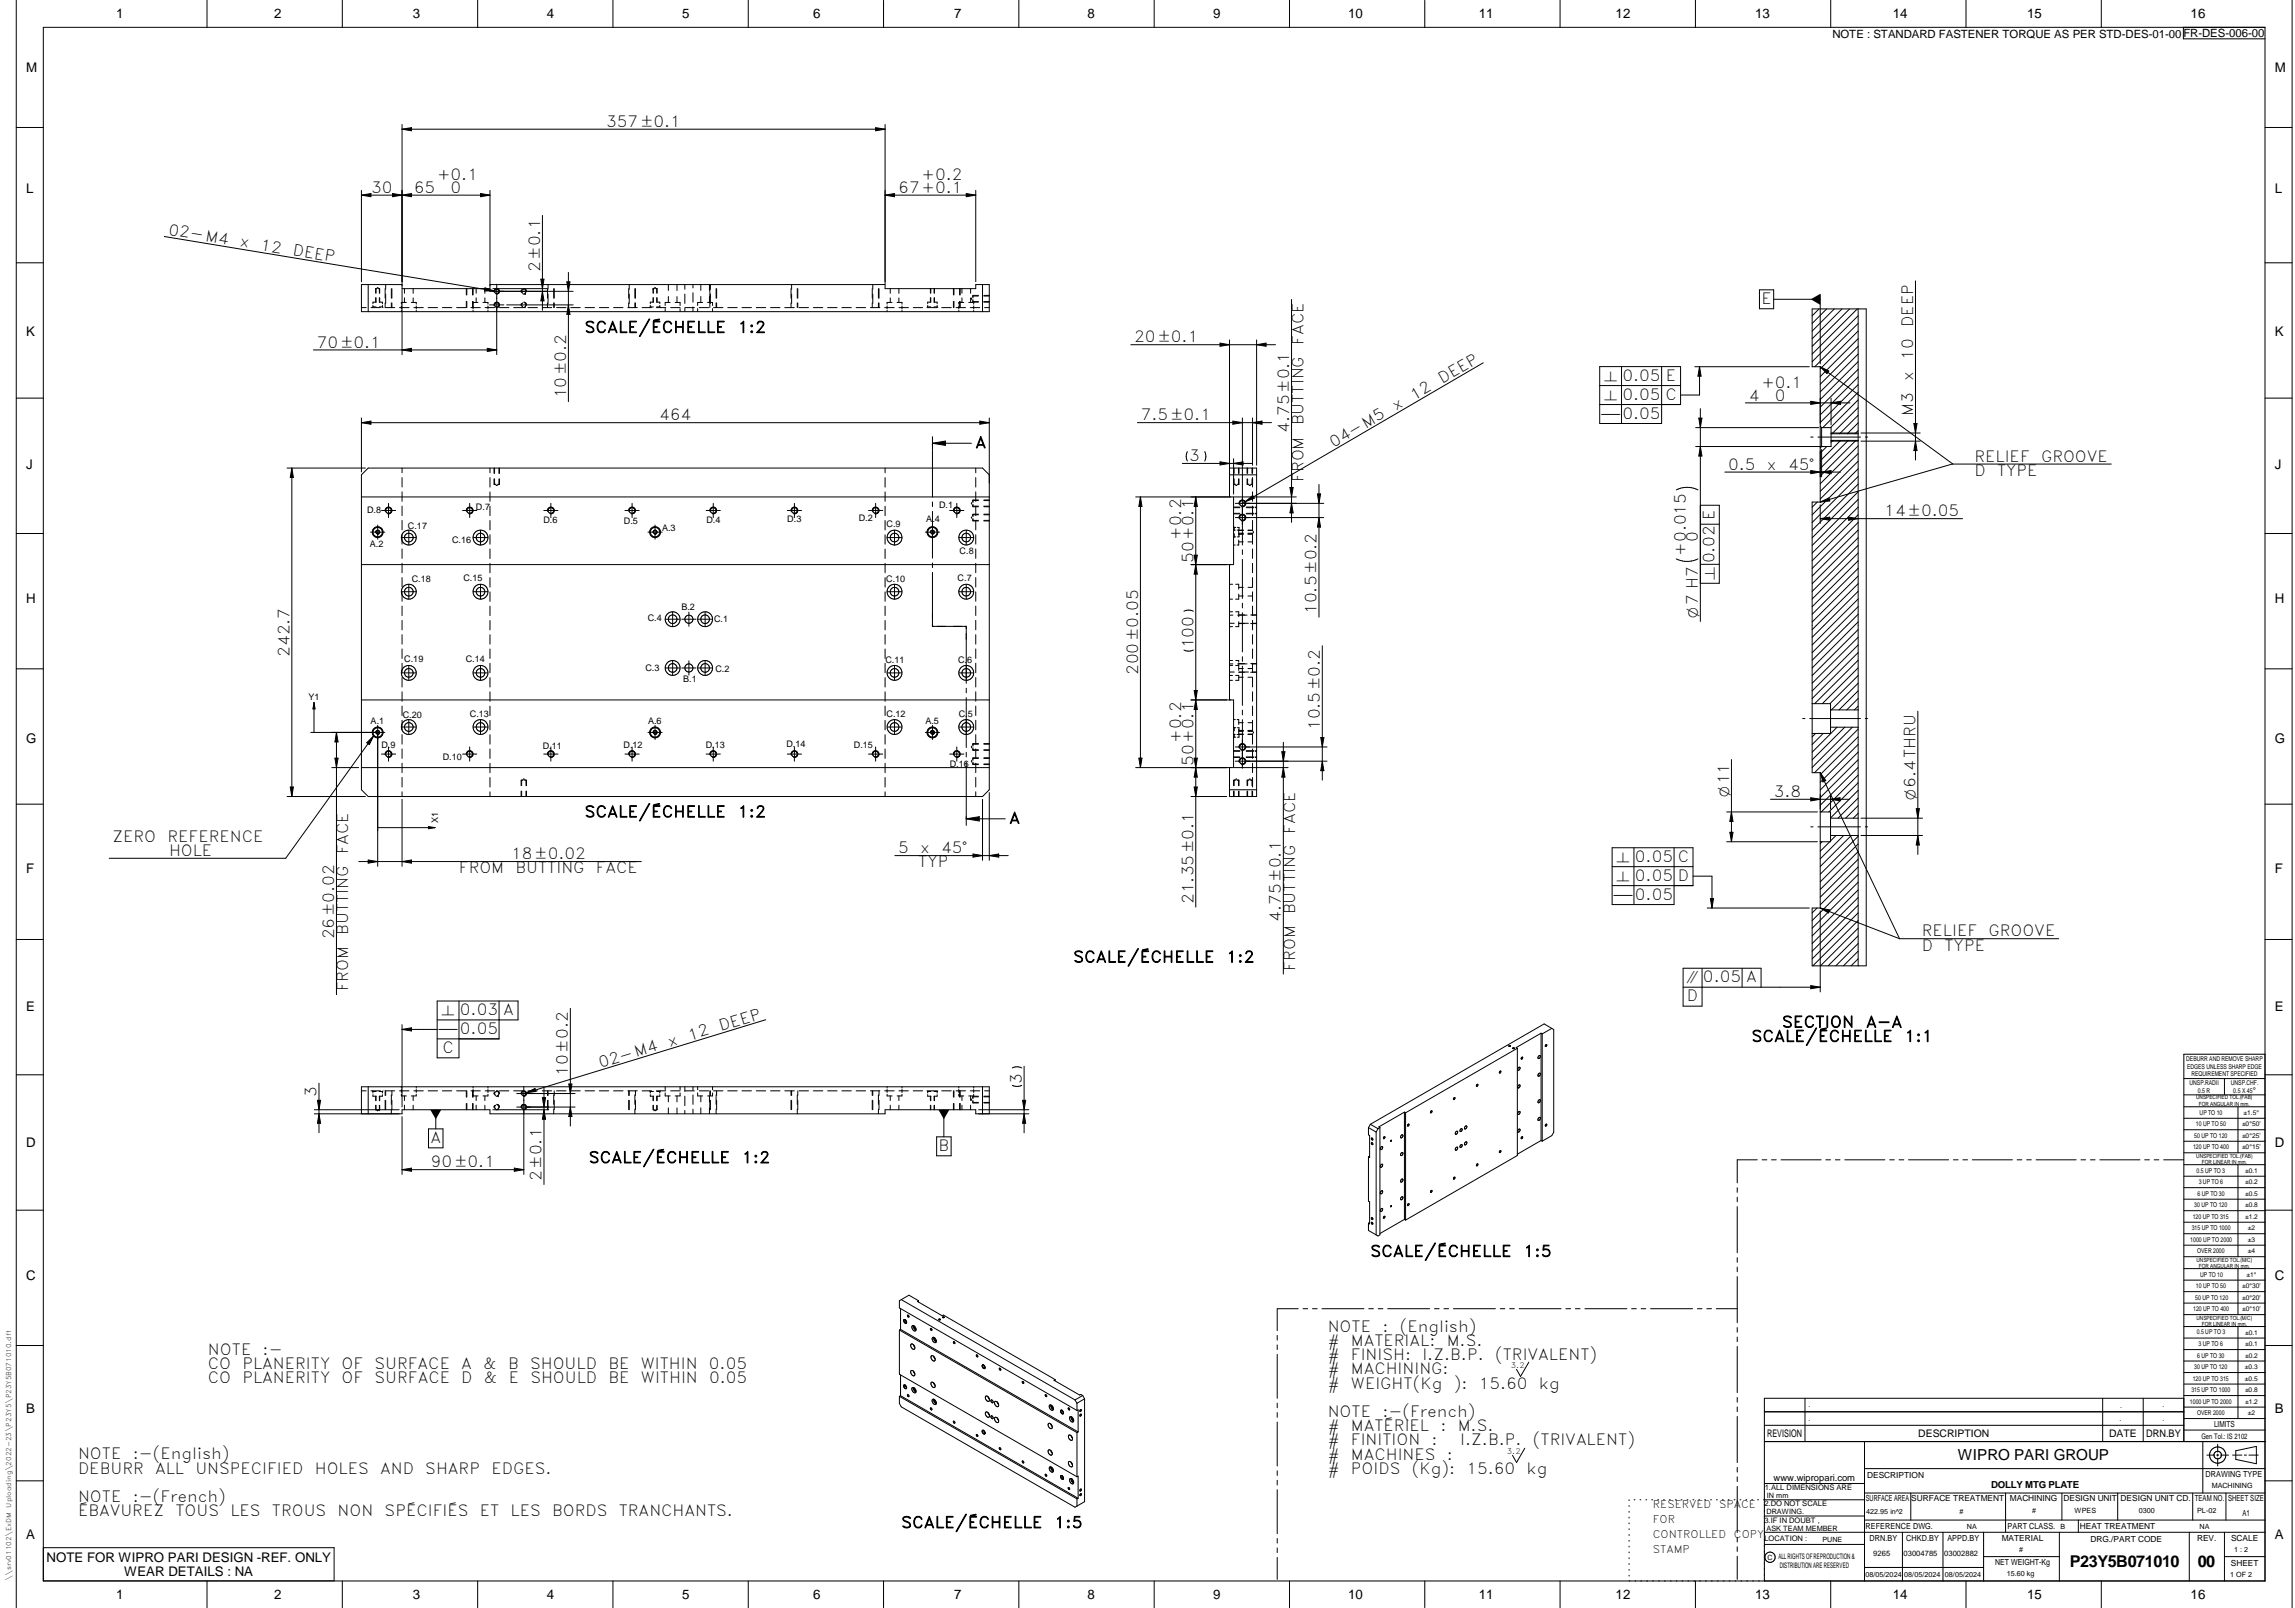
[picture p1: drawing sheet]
<svg xmlns="http://www.w3.org/2000/svg" width="848mm" height="594mm" viewBox="0 0 848 594" stroke-linecap="round" stroke-linejoin="round" font-family="sans-serif">
<defs><g id="words">
<g font-size="6">
<text x="764.9" y="579">P23Y5B071010</text>
<text x="812.1" y="578.9">00</text>
</g>
<g font-size="5.7">
<text x="224" y="46.9">357±0.1</text>
<text x="137.1" y="71.2">30</text>
<text x="153" y="71.2">65</text>
<text x="161.5" y="66.7">+0.1</text>
<text x="166.5" y="71.2">0</text>
<text x="332" y="71.2">67+0.1</text>
<text x="340.6" y="66.7">+0.2</text>
<text x="62.1" y="86.7" transform="rotate(9 62.1 86.7)">02-M4</text>
<text x="88.4" y="91" transform="rotate(9 88.4 91)">x</text>
<text x="96.1" y="92.3" transform="rotate(9 96.1 92.3)">12</text>
<text x="108" y="94.3" transform="rotate(9 108 94.3)">DEEP</text>
<text x="199.6" y="100.6" transform="rotate(-90 199.6 100.6)">2±0.1</text>
<text x="650.9" y="112.3">E</text>
<text x="216" y="122.9">SCALE/ÉCHELLE</text>
<text x="272.6" y="122.9">1:2</text>
<text x="706.9" y="120.8" transform="rotate(-90 706.9 120.8)">DEEP</text>
<text x="117" y="128.4">70±0.1</text>
<text x="419.1" y="126.5">20±0.1</text>
<text x="481.6" y="127.4" transform="rotate(-90 481.6 127.4)">FACE</text>
<text x="706.9" y="132.8" transform="rotate(-90 706.9 132.8)">10</text>
<text x="533" y="141.9" transform="rotate(-30 533 141.9)">DEEP</text>
<text x="599.6" y="140.7">0.05 E</text>
<text x="650.9" y="143.4">+0.1</text>
<text x="706.9" y="140.6" transform="rotate(-90 706.9 140.6)">x</text>
<text x="209.2" y="147.2" transform="rotate(-90 209.2 147.2)">10±0.2</text>
<text x="522.5" y="148" transform="rotate(-30 522.5 148)">12</text>
<text x="599.6" y="147.7">0.05 C</text>
<text x="646.2" y="148">4</text>
<text x="655.8" y="148">0</text>
<text x="243.6" y="155.3">464</text>
<text x="421.5" y="155.3">7.5±0.1</text>
<text x="515.8" y="151.9" transform="rotate(-30 515.8 151.9)">x</text>
<text x="599.6" y="154.7">0.05</text>
<text x="706.9" y="153.5" transform="rotate(-90 706.9 153.5)">M3</text>
<text x="476.4" y="159.9" transform="rotate(-90 476.4 159.9)">4.75±0.1</text>
<text x="481.6" y="157.2" transform="rotate(-90 481.6 157.2)">BUTTING</text>
<text x="360.4" y="165.5">A</text>
<text x="492.8" y="165.3" transform="rotate(-30 492.8 165.3)">04-M5</text>
<text x="439.4" y="170.3">3</text>
<text x="638.6" y="173.5">0.5</text>
<text x="652.9" y="173.5">x</text>
<text x="660.7" y="173.5">45°</text>
<text x="729.6" y="170.6">RELIEF</text>
<text x="754.2" y="170.6">GROOVE</text>
<text x="481.6" y="178" transform="rotate(-90 481.6 178)">FROM</text>
<text x="729.6" y="175.8">D</text>
<text x="738" y="175.8">TYPE</text>
<text x="696.3" y="190.8">14±0.05</text>
<text x="436.4" y="199.4" transform="rotate(-90 436.4 199.4)">+0.2</text>
<text x="627.5" y="200.3" transform="rotate(-90 627.5 200.3)">0</text>
<text x="441" y="208" transform="rotate(-90 441 208)">50+0.1</text>
<text x="622.9" y="205.3" transform="rotate(-90 622.9 205.3)">+0.015</text>
<text x="633.6" y="208.1" transform="rotate(-90 633.6 208.1)">0.02 E</text>
<text x="486.5" y="226.8" transform="rotate(-90 486.5 226.8)">10.5±0.2</text>
<text x="441" y="239.5" transform="rotate(-90 441 239.5)">100</text>
<text x="107" y="242.6" transform="rotate(-90 107 242.6)">242.7</text>
<text x="420.5" y="249.4" transform="rotate(-90 420.5 249.4)">200±0.05</text>
<text x="487.8" y="269.8" transform="rotate(-90 487.8 269.8)">10.5±0.2</text>
<text x="436.4" y="274.4" transform="rotate(-90 436.4 274.4)">+0.2</text>
<text x="441" y="283" transform="rotate(-90 441 283)">50+0.1</text>
<text x="655.5" y="294.4">3.8</text>
<text x="216" y="301.9">SCALE/ÉCHELLE</text>
<text x="272.6" y="301.9">1:2</text>
<text x="372.9" y="304.3">A</text>
<text x="41.6" y="311">ZERO</text>
<text x="61.9" y="311">REFERENCE</text>
<text x="478.6" y="308.1" transform="rotate(-90 478.6 308.1)">FACE</text>
<text x="62.5" y="316.2">HOLE</text>
<text x="128.7" y="315.7" transform="rotate(-90 128.7 315.7)">FACE</text>
<text x="188.8" y="317.4">18±0.02</text>
<text x="331.9" y="315.2">5</text>
<text x="340" y="315.2">x</text>
<text x="347.8" y="315.2">45°</text>
<text x="169.6" y="322.7">FROM</text>
<text x="190.5" y="322.7">BUTTING</text>
<text x="220.2" y="322.7">FACE</text>
<text x="339.3" y="320.5">TYP</text>
<text x="604.2" y="318.5">0.05 C</text>
<text x="604.2" y="325.4">0.05 D</text>
<text x="441" y="333.9" transform="rotate(-90 441 333.9)">21.35±0.1</text>
<text x="604.2" y="332.4">0.05</text>
<text x="473.4" y="340.5" transform="rotate(-90 473.4 340.5)">4.75±0.1</text>
<text x="478.6" y="337.8" transform="rotate(-90 478.6 337.8)">BUTTING</text>
<text x="123.5" y="347" transform="rotate(-90 123.5 347)">26±0.02</text>
<text x="128.7" y="345.4" transform="rotate(-90 128.7 345.4)">BUTTING</text>
<text x="710.2" y="345.9">RELIEF</text>
<text x="734.8" y="345.9">GROOVE</text>
<text x="710.2" y="351.2">D</text>
<text x="718.6" y="351.2">TYPE</text>
<text x="396.6" y="355.6">SCALE/ÉCHELLE</text>
<text x="453.2" y="355.6">1:2</text>
<text x="478.6" y="358.6" transform="rotate(-90 478.6 358.6)">FROM</text>
<text x="629.3" y="363">0.05 A</text>
<text x="128.7" y="366.3" transform="rotate(-90 128.7 366.3)">FROM</text>
<text x="623.4" y="370">D</text>
<text x="170" y="375.1">0.03 A</text>
<text x="170" y="382.1">0.05</text>
<text x="266.4" y="380.9" transform="rotate(-17 266.4 380.9)">DEEP</text>
<text x="658.5" y="379.6">SECTION</text>
<text x="689.5" y="379.6">A-A</text>
<text x="163.5" y="389.1">C</text>
<text x="247.4" y="386.7" transform="rotate(-17 247.4 386.7)">x</text>
<text x="254.9" y="384.4" transform="rotate(-17 254.9 384.4)">12</text>
<text x="647.2" y="384.9">SCALE/ÉCHELLE</text>
<text x="703.8" y="384.9">1:1</text>
<text x="221.9" y="394.5" transform="rotate(-17 221.9 394.5)">02-M4</text>
<text x="209.9" y="397.5" transform="rotate(-90 209.9 397.5)">10±0.2</text>
<text x="377.6" y="400.3" transform="rotate(-90 377.6 400.3)">3</text>
<text x="117" y="405.4" transform="rotate(-90 117 405.4)">3</text>
<text x="159" y="422.3">A</text>
<text x="346.8" y="425.3">B</text>
<text x="159.2" y="431.3">90±0.1</text>
<text x="217.6" y="429.7">SCALE/ÉCHELLE</text>
<text x="274.1" y="429.7">1:2</text>
<text x="200.2" y="436.4" transform="rotate(-90 200.2 436.4)">2±0.1</text>
<text x="506.4" y="464.3">SCALE/ÉCHELLE</text>
<text x="562.9" y="464.3">1:5</text>
<text x="490.6" y="492">NOTE</text>
<text x="490.6" y="497.3">#</text>
<text x="499.2" y="497.3">MATERIAL:</text>
<text x="510.8" y="492">:</text>
<text x="517.3" y="492">(English)</text>
<text x="534.6" y="497.3">M.S.</text>
<text x="76.8" y="500.5">NOTE</text>
<text x="97.1" y="500.5">:-</text>
<text x="490.6" y="502.5">#</text>
<text x="499.2" y="502.5">FINISH:</text>
<text x="525.6" y="502.5">I.Z.B.P.</text>
<text x="552.5" y="502.5">(TRIVALENT)</text>
<text x="76.8" y="505.8">CO</text>
<text x="89.6" y="505.8">PLANERITY</text>
<text x="126.2" y="505.8">OF</text>
<text x="138.4" y="505.8">SURFACE</text>
<text x="170.4" y="505.8">A</text>
<text x="178.6" y="505.8">&amp;</text>
<text x="187.7" y="505.8">B</text>
<text x="195.9" y="505.8">SHOULD</text>
<text x="224.8" y="505.8">BE</text>
<text x="236.8" y="505.8">WITHIN</text>
<text x="262" y="505.8">0.05</text>
<text x="490.6" y="507.8">#</text>
<text x="499.2" y="507.8">MACHINING:</text>
<text x="76.8" y="511">CO</text>
<text x="89.6" y="511">PLANERITY</text>
<text x="126.2" y="511">OF</text>
<text x="138.4" y="511">SURFACE</text>
<text x="170.5" y="511">D</text>
<text x="178.8" y="511">&amp;</text>
<text x="188" y="511">E</text>
<text x="196" y="511">SHOULD</text>
<text x="224.9" y="511">BE</text>
<text x="236.9" y="511">WITHIN</text>
<text x="262.1" y="511">0.05</text>
<text x="490.6" y="513">#</text>
<text x="499.2" y="513">WEIGHT(Kg</text>
<text x="537.2" y="513">):</text>
<text x="546.5" y="513">15.60</text>
<text x="568.7" y="513">kg</text>
<text x="490.6" y="523.5">NOTE</text>
<text x="510.9" y="523.5">:-(French)</text>
<text x="490.6" y="528.8">#</text>
<text x="499.2" y="528.8">MATÉRIEL</text>
<text x="532.3" y="528.8">:</text>
<text x="538.7" y="528.8">M.S.</text>
<text x="28.9" y="539.2">NOTE</text>
<text x="49" y="539.2">:-(English)</text>
<text x="490.6" y="534">#</text>
<text x="490.6" y="539.3">#</text>
<text x="499.2" y="539.3">MACHINES</text>
<text x="499.2" y="534">FINITION</text>
<text x="529" y="534">:</text>
<text x="534.7" y="539.3">:</text>
<text x="539.6" y="534">I.Z.B.P.</text>
<text x="566.5" y="534">(TRIVALENT)</text>
<text x="28.9" y="544.4">DEBURR</text>
<text x="57.3" y="544.4">ALL</text>
<text x="72.2" y="544.4">UNSPECIFIED</text>
<text x="116.3" y="544.4">HOLES</text>
<text x="140.5" y="544.4">AND</text>
<text x="157.2" y="544.4">SHARP</text>
<text x="181.6" y="544.4">EDGES.</text>
<text x="490.6" y="544.5">#</text>
<text x="499.2" y="544.5">POIDS</text>
<text x="521.7" y="544.5">(Kg):</text>
<text x="541.9" y="544.5">15.60</text>
<text x="564.1" y="544.5">kg</text>
<text x="28.9" y="554.9">NOTE</text>
<text x="49.1" y="554.9">:-(French)</text>
<text x="28.9" y="560.2">ÉBAVUREZ</text>
<text x="64.8" y="560.2">TOUS</text>
<text x="85.1" y="560.2">LES</text>
<text x="100.5" y="560.2">TROUS</text>
<text x="124.8" y="560.2">NON</text>
<text x="142.1" y="560.2">SPÉCIFIÉS</text>
<text x="177.3" y="560.2">ET</text>
<text x="188.7" y="560.2">LES</text>
<text x="204" y="560.2">BORDS</text>
<text x="228.6" y="560.2">TRANCHANTS.</text>
<text x="333" y="564.5">SCALE/ÉCHELLE</text>
<text x="389.6" y="564.5">1:5</text>
</g>
<text font-size="5.6" x="723.5" y="539.3">WIPRO PARI GROUP</text>
<g font-size="5.4">
<text x="592.8" y="140.7">n</text>
<text x="592.8" y="147.7">n</text>
<text x="591.5" y="154.7">t</text>
<text x="633.6" y="214.4" transform="rotate(-90 633.6 214.4)">n</text>
<text x="627.5" y="228.4" transform="rotate(-90 627.5 228.4)">O7 H7</text>
<text x="639" y="294.4" transform="rotate(-90 639 294.4)">O11</text>
<text x="707.8" y="295.7" transform="rotate(-90 707.8 295.7)">O6.4THRU</text>
<text x="597.3" y="318.5">n</text>
<text x="597.3" y="325.4">n</text>
<text x="596.1" y="332.4">t</text>
<text x="623.2" y="363">i</text>
<text x="163.2" y="375.1">n</text>
<text x="161.9" y="382.1">t</text>
</g>
<g font-size="4.9">
<text x="42.9" y="6.7">1</text>
<text x="101.4" y="6.8">2</text>
<text x="152.5" y="6.8">3</text>
<text x="202.1" y="6.8">4</text>
<text x="252.1" y="6.8">5</text>
<text x="300.5" y="6.8">6</text>
<text x="352.6" y="6.8">7</text>
<text x="401.9" y="6.8">8</text>
<text x="448.4" y="6.8">9</text>
<text x="498.2" y="6.8">10</text>
<text x="546.4" y="6.8">11</text>
<text x="597" y="6.8">12</text>
<text x="648.5" y="6.6">13</text>
<text x="699.5" y="6.6">14</text>
<text x="749" y="6.8">15</text>
<text x="809.5" y="6.6">16</text>
<text x="9.6" y="26.7">M</text>
<text x="840.6" y="26.7">M</text>
<text x="9.6" y="71.4">L</text>
<text x="840.6" y="71.4">L</text>
<text x="9.6" y="124.2">K</text>
<text x="840.6" y="124.2">K</text>
<text x="9.6" y="173.4">J</text>
<text x="840.6" y="173.4">J</text>
<text x="9.6" y="222.7">H</text>
<text x="840.6" y="222.7">H</text>
<text x="9.6" y="274.3">G</text>
<text x="840.6" y="274.3">G</text>
<text x="9.6" y="322.7">F</text>
<text x="840.6" y="322.7">F</text>
<text x="9.6" y="373.4">E</text>
<text x="840.6" y="373.4">E</text>
<text x="9.6" y="423.8">D</text>
<text x="840.6" y="423.8">D</text>
<text x="9.6" y="472.9">C</text>
<text x="840.6" y="472.9">C</text>
<text x="9.6" y="522.1">B</text>
<text x="840.6" y="522.1">B</text>
<text x="9.6" y="568.7">A</text>
<text x="840.6" y="568.7">A</text>
<text x="17.2" y="577">NOTE FOR WIPRO PARI DESIGN -REF. ONLY</text>
<text x="45.9" y="582.3">WEAR DETAILS : NA</text>
<text x="42.9" y="590.7">1</text>
<text x="101.4" y="590.8">2</text>
<text x="152.5" y="590.8">3</text>
<text x="202.1" y="590.8">4</text>
<text x="252.1" y="590.8">5</text>
<text x="300.5" y="590.8">6</text>
<text x="352.6" y="590.8">7</text>
<text x="401.9" y="590.8">8</text>
<text x="448.4" y="590.8">9</text>
<text x="498.2" y="590.8">10</text>
<text x="546.4" y="590.8">11</text>
<text x="597" y="590.8">12</text>
<text x="648.5" y="590.6">13</text>
<text x="699.5" y="590.6">14</text>
<text x="749" y="590.8">15</text>
<text x="809.5" y="590.6">16</text>
</g>
<text font-size="4.2" x="677.1" y="13.9">NOTE : STANDARD FASTENER TORQUE AS PER STD-DES-01-00FR-DES-006-00</text>
<g font-size="3.9">
<text x="610.8" y="557.1">RESERVED</text>
<text x="635.3" y="557.1">SPACE</text>
<text x="610.8" y="562.7">FOR</text>
<text x="610.8" y="568.3">CONTROLLED</text>
<text x="640.7" y="568.3">COPY</text>
<text x="610.8" y="573.9">STAMP</text>
</g>
<g font-size="3.8">
<text x="653.1" y="530.9">REVISION</text>
<text x="708.9" y="530.9">DESCRIPTION</text>
<text x="779.4" y="530.9">DATE</text>
<text x="793.1" y="530.9">DRN.BY</text>
</g>
<text font-size="3.6" x="735.8" y="549.9">DOLLY MTG PLATE</text>
<text font-size="3.5" x="655.4" y="547.1">www.wipropari.com</text>
<g font-size="3.4">
<text x="135.7" y="189.5">D.8</text>
<text x="175.9" y="188.3">D.7</text>
<text x="347" y="187.6">D.1</text>
<text x="150.7" y="195.4">C.17</text>
<text x="200.8" y="193.1">D.6</text>
<text x="230.6" y="193.5">D.5</text>
<text x="244.6" y="196.2">A.3</text>
<text x="261" y="193.1">D.4</text>
<text x="290.9" y="192.9">D.3</text>
<text x="317.4" y="192.7">D.2</text>
<text x="327.6" y="194.6">C.9</text>
<text x="342.3" y="193">A.4</text>
<text x="136.7" y="202.1">A.2</text>
<text x="167" y="200.5">C.16</text>
<text x="354.6" y="204.7">C.8</text>
<text x="152.2" y="215.1">C.18</text>
<text x="171.2" y="214.7">C.15</text>
<text x="327.5" y="215">C.10</text>
<text x="353.9" y="214.8">C.7</text>
<text x="251.8" y="225.3">B.2</text>
<text x="239.4" y="229.5">C.4</text>
<text x="263.9" y="229.8">C.1</text>
<text x="149.4" y="244.5">C.19</text>
<text x="172.1" y="244.7">C.14</text>
<text x="327.2" y="244.8">C.11</text>
<text x="354" y="244.9">C.6</text>
<text x="238.5" y="248.1">C.3</text>
<text x="252.5" y="251.8">B.1</text>
<text x="264.4" y="248.2">C.2</text>
<text x="114" y="258.7">Y1</text>
<text x="137" y="267.4">A.1</text>
<text x="148.9" y="265.2">C.20</text>
<text x="173.6" y="265">C.13</text>
<text x="239.5" y="267.5">A.6</text>
<text x="327.6" y="264.9">C.12</text>
<text x="341.9" y="267.6">A.5</text>
<text x="354.3" y="264.9">C.5</text>
<text x="290.6" y="275.9">D.14</text>
<text x="140.9" y="276.3">D.9</text>
<text x="163.6" y="280.9">D.10</text>
<text x="200.6" y="276.6">D.11</text>
<text x="230.4" y="276.3">D.12</text>
<text x="260.8" y="276.2">D.13</text>
<text x="315.5" y="276.5">D.15</text>
<text x="350.9" y="283.4">D.16</text>
<text x="162" y="304.1" transform="rotate(-90 162 304.1)">X1</text>
</g>
<g font-size="3.1">
<text x="818.2" y="527.3">LIMITS</text>
<text x="815" y="545.5">DRAWING TYPE</text>
<text x="690" y="546.1">DESCRIPTION</text>
<text x="689.5" y="554.7">SURFACE AREA</text>
<text x="706.3" y="554.7">SURFACE TREATMENT</text>
<text x="742.7" y="554.7">MACHINING</text>
<text x="762.5" y="554.7">DESIGN UNIT</text>
<text x="783.6" y="554.7">DESIGN UNIT CD.</text>
<text x="811" y="554.5">TEAM NO.</text>
<text x="823.3" y="554.5">SHEET SIZE</text>
<text x="828.6" y="559.9">A1</text>
<text x="689.4" y="564.9">REFERENCE DWG.</text>
<text x="690.9" y="569.3">DRN.BY</text>
<text x="704.4" y="569.3">CHKD.BY</text>
<text x="719.6" y="569.3">APPD.BY</text>
<text x="739.7" y="569.2">MATERIAL</text>
<text x="741.9" y="564.8">PART CLASS.</text>
<text x="768.6" y="564.8">HEAT TREATMENT</text>
<text x="772.5" y="569.7">DRG./PART CODE</text>
<text x="811.9" y="569.4">REV.</text>
<text x="824.4" y="569.4">SCALE</text>
<text x="737.3" y="578.1">NET WEIGHT-Kg</text>
<text x="824.4" y="578.5">SHEET</text>
</g>
<text font-size="3" x="832.5" y="403.9">°</text>
<g font-size="2.8">
<text x="558.3" y="505.5">3.2</text>
<text x="813.5" y="531.5">Gen Tol.: IS 2102</text>
<text x="556.9" y="537.3">3.2</text>
<text x="652.1" y="550.5">1.ALL DIMENSIONS ARE</text>
<text x="652" y="556.5">2.DO NOT SCALE</text>
<text x="652" y="562.5">3.IF IN DOUBT ,</text>
<text x="652" y="569.3">LOCATION :</text>
<text x="657.2" y="575.8">ALL RIGHTS OF REPRODUCTION &amp;</text>
<text x="692.3" y="575">9265</text>
<text x="703.4" y="575">03004785</text>
<text x="718.5" y="575">03002882</text>
<text x="657.7" y="579.2">DISTRIBUTION ARE RESERVED</text>
</g>
<g font-size="2.7">
<text x="817.3" y="549.9">MACHINING</text>
<text x="652.9" y="553.5">IN mm</text>
<text x="652.8" y="559.5">DRAWING.</text>
<text x="689.6" y="559.2">422.95 in^2</text>
<text x="724.1" y="559.3">#</text>
<text x="751" y="559.1">#</text>
<text x="766.6" y="559">WPES</text>
<text x="790.4" y="558.9">0300</text>
<text x="811.9" y="558.8">PL-02</text>
<text x="652.8" y="565.6">ASK TEAM MEMBER</text>
<text x="673.4" y="569.7">PUNE</text>
<text x="726.8" y="565">NA</text>
<text x="761.5" y="564.9">B</text>
<text x="812.8" y="564.9">NA</text>
<text x="746.2" y="573.3">#</text>
<text x="825.6" y="573.5">1 : 2</text>
<text x="653.1" y="576.3">C</text>
<text x="689.4" y="582.5">08/05/2024</text>
<text x="703.7" y="582.5">08/05/2024</text>
<text x="718.7" y="582.7">08/05/2024</text>
<text x="741.6" y="582.2">15.60 kg</text>
<text x="824.2" y="582.4">1 OF 2</text>
</g>
<g font-size="2.5">
<text x="812.2" y="403.7">0.5 R</text>
<text x="825.3" y="403.9">0.5 X 45</text>
<text x="812.4" y="497.2">3 UP TO 6</text>
<text x="811.9" y="501.5">6 UP TO 30</text>
<text x="810.8" y="505.8">30 UP TO 120</text>
<text x="668.4" y="519.9">.</text>
<text x="783.5" y="520">.</text>
<text x="799.1" y="519.9">.</text>
<text x="668.4" y="525">.</text>
<text x="783.3" y="524.8">.</text>
<text x="799.1" y="524.8">.</text>
</g>
<g font-size="2.4">
<text x="807.9" y="392.1">DEBURR AND REMOVE SHARP</text>
<text x="808.2" y="394.8">EDGES UNLESS SHARP EDGE</text>
<text x="809.1" y="401">UNSP.RADII</text>
<text x="809.8" y="397.6">REQUIREMENT SPECIFIED</text>
<text x="824.4" y="400.7">UNSP.CHF.</text>
<text x="812.8" y="411.8">UP TO 10</text>
<text x="829.1" y="411.9">±1.5°</text>
<text x="811.4" y="416.1">10 UP TO 50</text>
<text x="828.5" y="416.1">±0°50'</text>
<text x="810.4" y="424.6">120 UP TO 400</text>
<text x="810.9" y="420.3">50 UP TO 120</text>
<text x="828.5" y="424.6">±0°15'</text>
<text x="828.5" y="420.4">±0°25'</text>
<text x="811.7" y="433.2">0.5 UP TO 3</text>
<text x="812.5" y="437.5">3 UP TO 6</text>
<text x="829.6" y="437.5">±0.2</text>
<text x="829.6" y="433.2">±0.1</text>
<text x="812" y="441.7">6 UP TO 30</text>
<text x="829.6" y="441.8">±0.5</text>
<text x="810.9" y="446">30 UP TO 120</text>
<text x="829.6" y="446">±0.8</text>
<text x="809.9" y="454.5">315 UP TO 1000</text>
<text x="810.3" y="450.3">120 UP TO 315</text>
<text x="829.6" y="450.3">±1.2</text>
<text x="830.7" y="454.5">±2</text>
<text x="809.4" y="458.7">1000 UP TO 2000</text>
<text x="830.6" y="458.7">±3</text>
<text x="811.9" y="463">OVER 2000</text>
<text x="830.7" y="463.1">±4</text>
<text x="813" y="471.7">UP TO 10</text>
<text x="830.1" y="471.7">±1°</text>
<text x="811.5" y="475.9">10 UP TO 50</text>
<text x="828.5" y="475.9">±0°30'</text>
<text x="810.5" y="484.4">120 UP TO 400</text>
<text x="811.2" y="480.1">50 UP TO 120</text>
<text x="828.5" y="484.4">±0°10'</text>
<text x="828.5" y="480.2">±0°20'</text>
<text x="811.8" y="493">0.5 UP TO 3</text>
<text x="829.6" y="493.1">±0.1</text>
<text x="829.6" y="497.3">±0.1</text>
<text x="829.6" y="501.5">±0.2</text>
<text x="829.6" y="505.8">±0.3</text>
<text x="809.8" y="514.3">315 UP TO 1000</text>
<text x="810.3" y="510.1">120 UP TO 315</text>
<text x="829.6" y="510.1">±0.5</text>
<text x="829.6" y="514.3">±0.8</text>
<text x="809.2" y="518.6">1000 UP TO 2000</text>
<text x="829.6" y="518.6">±1.2</text>
<text x="811.9" y="522.8">OVER 2000</text>
<text x="830.6" y="522.8">±2</text>
<text x="4.2" y="557" transform="rotate(-90 4.2 557)">Uploading\2022-23\P23Y5\P23Y5B071010.dft</text>
<text x="4.2" y="584.1" transform="rotate(-90 4.2 584.1)">\\srv01102\ExDM</text>
</g>
<g font-size="2.1">
<text x="811.6" y="406.2">UNSPECIFIED TOL.(FAB)</text>
<text x="812.5" y="408.6">FOR ANGULAR IN mm.</text>
<text x="811.6" y="427.8">UNSPECIFIED TOL.(FAB)</text>
<text x="813.7" y="430.1">FOR LINEAR IN mm.</text>
<text x="811.7" y="466.2">UNSPECIFIED TOL.(M/C)</text>
<text x="812.5" y="468.5">FOR ANGULAR IN mm.</text>
<text x="811.7" y="487.6">UNSPECIFIED TOL.(M/C)</text>
<text x="813.6" y="489.9">FOR LINEAR IN mm.</text>
</g>
</g></defs>
<g fill="none" stroke="#000" stroke-width=".37">
<path d="M6 .1v593.9M16 10.1h821v574h-821zM76.5 .1v10M126.5 .1v10M176.5 .1v10M226.5 .1v10M276.5 .1v10M326.5 .1v10M376.5 .1v10M426.5 .1v10M476.5 .1v10M526.5 .1v10"/>
<path d="M576.5 .1v10M626.5 .1v10M676.5 .1v10M726.5 .1v10M776.5 .1v10M806.8 10.1v4.3h30.2M847 .1v593.9M6 47.1h10M148.6 46v60.6h32.5v-36.3M148.6 47.7h178.5M148.6 47.7l3.5-.5v1.1zM323.6 47.2l3.5 .5-3.5 .6z"/>
<path d="M327.1 46v58.8M837 47.1h10M133.6 70.3v33.8M133.6 72.1l3.5-.6v1.2zM133.6 72.1h47.5M145.1 71.5l3.5 .6-3.5 .6zM148.6 72.1l3.5-.6v1.2zM177.6 71.5l3.5 .6-3.5 .6zM200.4 79.6v35M327.1 72.1h33.5M327.1 72.1l3.5-.6v1.2zM357.1 71.5l3.5 .6-3.5 .6z"/>
<path d="M360.6 70.3v33.8M6 97.1h10M60.7 87.4l122.9 20.2M837 97.1h10M133.6 113.6h1.7M136.1 105.1v10M137.1 113.6h3.5M137.6 113.6h.1M137.8 113.4v.1M137.8 112.8v.6M137.8 113.4h1.2M138.8 110v1.6"/>
<path d="M139 110v1.6h-1.2v.6M139.1 106.5l-.1 1.8M139.4 106.6h-.6v1.7M139.4 106.4h.4M140 106.5l.2 1.8M140.2 113.4h1.1M140.2 110v1.6h1.1v.6M140.2 106.6h-.4M140.3 106.6v1.7M140.3 110v1.6M141.3 113.4l.1 .1M141.3 112.8v.6"/>
<path d="M141.5 113.6h.1M142.3 111.9l.1 1.7h3.5M142.3 106.7v3.5M142.5 105.1v1.8M142.5 108.6v3.5M144.6 106.7v3.5M144.6 111.9v1.7M144.8 106.7v3.5M144.8 111.9v1.7M147.6 113.6h3.6M148.3 113v1.1M148.3 114.6v.5"/>
<path d="M148.6 106.9v24.1M148.6 105.1h-15v10h232v-10h-5v1.5h-33.5v-1.5h-146M149.5 106.6v1.7M149.5 110v1.7M150.2 111.7h-1.9v.7M152 111.7h1.8v.7M152.7 106.6v1.8M152.7 110.1v1.6M152.9 113.6h3.5M153.8 113v1.2M153.8 114.7v.4M158.2 113.6h3.5"/>
<path d="M163.5 113.6h3.5M168.7 113.6h3.5M172.3 106.6v2.4M172.3 111.3v2.3M172.5 106.6v2.3M172.5 111.3v2.3M174 113.6h3.5M174.6 106.6v2.4M174.6 111.3v2.3M174.8 114.6v.5M174.8 111.7h1.8M174.8 106.6v2.4"/>
<path d="M174.8 111.3v2.8M176 106.6v1.7M176 110v1.7M178.5 111.7h1.8v.7M179.2 106.6v1.8M179.2 110.1v1.6M179.2 106.3l3.4 1.2h-3.6zM179.3 113.6h3.5M180.3 113v1.2M180.3 114.7v.4M180.9 107.6h30.9M180.9 112.6h5.3"/>
<path d="M182.1 106.6h20.1M182.6 107.9a1 1 0 0 1 .9-1.3 1 1 0 0 1 1.1 1.1 1 1 0 0 1-1.3 .9M182.6 112.9a1 1 0 0 1 .9-1.3 1 1 0 0 1 1.1 1.1 1 1 0 0 1-1.3 .9M183.6 105v26M184.6 113.6h3.4M187.2 112.6h24.6M192.7 112.1l-.1 .8M192.7 107.1l-.1 .8M193.1 107l-.3 .8 .4 .5M193.1 112l-.3 .8 .4 .5M193.5 111.7l.8 .2 .3 .8M193.5 106.6h.1"/>
<path d="M193.5 106.6l.8 .3 .3 .8M194 112h.1M194 107h.1M194 113.3h.1M194 108.3h.1M194 112l.4 .6-.4 .7M194 107l.4 .6-.4 .7M194.1 113.5l-4.3 .1M194.1 108.5h.1M194.1 108.5l-.8 .1M195.1 113.6h3.5M199.9 103.1h1.1l-.6 3.5z"/>
<path d="M200.4 113.6h3.5M200.4 107.6l.6 3.5h-1.1zM202.3 106.7v3.5M202.3 111.9v1.7M202.5 105.1v1.8M202.5 108.6v3.5M204.6 106.7v3.5M204.6 111.9v1.7M204.8 106.7v3.5M204.8 111.9v1.7M205.7 113.6h3.4M209.5 104.1h1.1l-.6 3.5z"/>
<path d="M210 112.6l.6 3.5h-1.1zM210 100.6v47.8M210.9 113.6h3.5M216.2 113.6h3.5M221.5 113.6h3.5M226.7 113.6h3.5M232 113.6h3.5M232.3 106.7v3.5M232.3 111.9v1.7M232.5 105.1v1.8M232.5 108.6v3.5M234.6 106.7v3.5"/>
<path d="M234.6 111.9v1.7M234.8 106.7v3.5M234.8 111.9v1.7M237.3 113.6h3.5M240.2 113.6h-.1M240.3 112.8v.6M240.3 113.4l-.1 .1M240.3 113.4h1.2M241.3 106.6h.1M241.3 106.6v1.7M241.3 110v1.6M241.4 106.6h.5"/>
<path d="M241.4 110l.1 1.6h-1.2v.6M241.7 106.5l-.3 .1v1.7M241.9 106.4h.4M242.3 106.6h.5v1.7M242.5 106.5l.2 1.8M242.5 113.6h3.5M242.7 113.4h1.1M242.7 110v1.6h1.1v.6M242.8 110v1.6M243.8 113.4l.1 .1M243.8 112.8v.6M244 113.6h.1"/>
<path d="M245.8 114v1.1M247 105.1v2.2M247 109.5v2.2M247.6 111.7h-1.8v1.2M247.8 113.6h3.5M249.5 111.7h1.8v1.2M250.2 105.1v2.2M250.2 109.6v2.1M251.3 114v1.1M253.1 105.1v1.8M253.1 108.6v3.5M253.1 113.9v1.2"/>
<path d="M253.1 113.6h3.5M256.1 105.1v1.3M256.1 108.2v3.4M256.1 113.4v1.7M257.8 114v1.1M258.4 113.6h3.5M259 105.1v2.2M259 109.5v2.2M259.6 111.7h-1.8v1.2M261.5 111.7h1.8v1.2M262.2 105.1v2.2M262.2 109.6v2.1"/>
<path d="M262.3 106.7v3.5M262.3 111.9v1.7M262.5 105.1v1.8M262.5 108.6v3.5M263.3 114v1.1M263.7 113.6h3.4M264.6 106.7v3.5M264.6 111.9v1.7M264.8 106.7v3.5M264.8 111.9v1.7M268.9 113.6h3.5M274.2 113.6h3.5"/>
<path d="M279.5 113.6h3.5M284.7 113.6h3.5M290 113.6h3.5M292.3 106.7v3.5M292.3 111.9v1.7M292.5 105.1v1.8M292.5 108.6v3.5M294.6 106.7v3.5M294.6 111.9v1.7M294.8 106.7v3.5M294.8 111.9v1.7M295.3 113.6h3.5"/>
<path d="M300.6 113.6h3.5M305.8 113.6h3.5M311.1 113.6h3.5M316.4 113.6h3.5M321.6 113.6h3.5M322.3 106.7v3.5M322.3 111.9v1.7M322.5 105.1v1.8M322.5 108.6v3.5M324.6 106.7v3.5M324.6 111.9v1.7M324.8 106.7v3.5"/>
<path d="M324.8 111.9v1.7M326.9 113.6h3.5M327.8 113v1.1M327.8 114.6v.5M329 106.6v1.7M329 110v1.7M329.6 111.7h-1.8v.7M331.5 111.7h1.8v.7M332.2 106.6v1.8M332.2 110.1v1.6M332.2 113.6h3.5M333.3 113v1.2"/>
<path d="M333.3 114.7v.4M337.5 113.6h3.5M342.6 113.6h.1M342.7 113.6h3.5M342.8 112.8v.6M342.8 113.4h1.2M342.8 113.4v.1M343.8 106.6v1.7M343.8 110v1.6M344 110v1.6h-1.2v.6M344 106.6v1.7M345.1 113.4h1.2"/>
<path d="M345.2 110l-.1 1.6h1.2v.6M345.2 106.6v1.7M345.3 106.6v1.7M345.3 110v1.6M346.3 113.4l.1 .1M346.3 112.8v.6M346.5 113.6h.1M348 113.6h3.5M352.3 106.6v2.4M352.3 111.3v2.3M352.5 106.6v2.3M352.5 111.3v2.3"/>
<path d="M353.3 113.6h3.5M354.3 113v1.1M354.3 114.6v.5M354.6 106.6v2.4M354.6 111.3v2.3M354.8 106.6v2.4M354.8 111.3v2.3M355.5 106.6v1.7M355.5 110v1.7M356.1 111.7h-1.8v.7M358 111.7h1.8v.7M358.6 113.6h3.5"/>
<path d="M358.7 106.6v1.8M358.7 110.1v1.6M359.2 110l-.3 .4 .2 .3M359.4 111.1l.2 .3h1.9M359.6 110.7v.9h2M359.8 113v1.2M359.8 114.7v.4M361.6 109.4h-2l-.2 .3M361.6 109.1h-2v.9M363.1 105.1v10M363.6 111.4h2M363.6 109.4h2"/>
<path d="M363.6 111.6h2M363.6 109.1h2M363.8 113.6h1.8M477.3 110.6v82.4M650.2 107.1h5.2v7h-5.2zM655.4 110.6h17.2M672.2 114.1l-2.6 2.6M672.6 108.8v25.6M675 114.1l-5.4 5.4M677.8 114.1l-8.2 8.2M680.7 114.1l-11.1 11.1M683.5 114.1l-13.9 13.9"/>
<path d="M686.3 114.1l-16.7 16.7M686.6 114.1v242.7M686.6 116.6l-17 17M686.6 119.5l-16 16M707.8 103.8v66.2M115.8 129.3h67.8M148.6 129.3l3.5-.6v1.2zM180.1 128.7l3.5 .6-3.5 .6zM417.9 127.4h53.4M450.8 126.8l3.5 .6-3.4 .5zM454.3 125.6v58M464.4 125.6v46.3"/>
<path d="M464.4 127.4l3.4-.6v1.1zM548.1 134l-89 52M599.2 135.4v21.1M614 135.4v21.1h-22.9v-21.1h29.9v14.1h-29.9M626.3 135.5h42.3M628 135.5v10.4h-7M628 135.5l.6 3.5h-1.2zM672.6 135.5h-3v-21.4h20v242.7h-20v-21.3h3M672.6 135.5v50M672.6 135.5l49.1 35.9M672.6 135.5l3.2 1.6-.7 .9zM686.6 122.3l-14 14"/>
<path d="M686.6 125.1l-14 14M686.6 128l-14 14M686.6 130.8l-14 14M686.6 133.6l-14 14M686.6 136.4l-14 14M686.6 139.3l-14 14M6 147.1h10M133.6 156.2l3.5-.6v1.1zM133.6 154.4v20M133.6 156.2h232M362.1 155.6l3.5 .6-3.5 .5zM365.6 154.4v137.4l-2.5 2.5h-227l-2.5-2.5v-116.4l2.5-2.5h227l2.5 2.5"/>
<path d="M420.3 156.1h49.6M455.6 155.6l3.5 .5-3.5 .6zM459.1 154.4v28.8M462.9 154.4v17.5M462.9 156.1l3.4-.5v1.1zM591.1 142.5h29.9M626.6 158h45.5M627.8 154.5h1.1l-.6 3.5zM628.3 151v78.6M645 148.8h38.6M669.1 148.3l3.5 .5-3.5 .6zM672.6 157.5l.5 .5"/>
<path d="M673.1 158h3.5v7h-50M673.1 158v7l-.5 .5M676.6 148.8l3.5-.5v1.1zM676.6 147.1v9.8M676.6 160h10M686.6 144.9l-13 13.1M686.6 147.7l-10.2 10.3M686.6 142.1l-14 14M686.6 159.1l-1.1 1.2M686.6 150.6l-9.6 9.7M686.6 156.2l-4 4.1M686.6 153.4l-6.8 6.9"/>
<path d="M687.7 160h21.9M707.2 156.5h1.2l-.6 3.5zM837 147.1h10M106.1 172.9h28.9M107.8 172.9l.6 3.5h-1.1zM107.8 172.9v121.4M148.6 172.9v1.8M148.6 176.4v3.5M181.1 172.9v1.8M181.1 176.5v3.5M182.6 176.9v2h.7M182.6 172.9v2"/>
<path d="M182.8 172.9v2M182.8 176.9v2l.2 .2M183.3 179.3h.5M184.4 172.9v2M184.4 177v1.9l-.3 .2M184.6 176.9v2h-.7M184.6 172.9v2M327.1 172.9v1.8M327.1 176.5v3.5M344.6 161.4v4.8M344.6 166.4v17.3M344.6 163.8h14.4"/>
<path d="M344.6 163.8l4.8-.8v1.5zM360.6 172.9v1.8M360.6 176.4v3.5M436.9 171.2h26M438.8 166.8l-.5 1.8 .5 1.7M445.2 166.8l.4 1.8-.4 1.7M450.8 170.6l3.5 .6-3.4 .6zM454.3 172.9h10.1v121.4h-10.1v-10.7M454.3 175.4h10.1M455.8 169.5v13M455.8 171.2l3.5-.6v1.2zM456 172.9v2"/>
<path d="M456 176.9v2l.3 .2M456.6 178.9h-.8M456.6 179.3h.5M457.7 172.9v2M457.7 177v1.9l-.3 .2M457.9 176.9v2h-.8M457.9 172.9v2M460.8 176.9v2h.8M460.8 172.9v2M461 172.9v2M461 176.9v2l.3 .2M461.6 179.3h.5"/>
<path d="M462.1 178.9h.8M462.7 172.9v2M462.7 177v1.9l-.3 .2M462.9 172.9v2M462.9 176.4v3.5M487.4 179v49M628.3 165l.6 3.5h-1.1zM637.4 174.4h42.7M669.1 161.5h.9M669.1 173.8l3.5 .6-3.5 .6zM671.8 161.5h15.7M673.1 174.4l3.5-.6v1.2z"/>
<path d="M673.1 166v10.2M675.1 165l-2.5 2.4M676.6 162.7h10M676.6 163h10M676.6 160.3h10M677.4 162.7l-.8 .7M680.2 162.7l-7.6 7.5M683 162.7l-10.4 10.4M685.8 162.7l-13.2 13.2M686.6 164.7l-14 14M686.6 167.6l-14 13.9M686.6 170.4l-14 14"/>
<path d="M686.6 173.2l-17 17M686.6 176l-17 17M686.6 178.9l-17 17M687.7 163h21.9M689.3 161.5h.8M707.8 163l.6 3.5h-1.2zM780.2 171.4l-58.8 .1-48.8 14M6 197.1h10M133.6 183.6h232M136.9 196.6h5.3M138.8 196.8a.75 .75 0 0 1 .7-1 .75 .75 0 0 1 .8 .9 .75 .75 0 0 1-.9 .6M139.6 194v5.2"/>
<path d="M140.9 188.6h5.3M142.4 188.9a1.24 1.24 0 0 1 1.1-1.5 1.24 1.24 0 0 1 1.3 1.3 1.24 1.24 0 0 1-1.6 1.1M143.6 186v5.2M148.4 198.6h5.3M148.6 181.7v3.5M148.6 187v3.5M148.6 192.3v3.5M148.6 197.5v3.5M151.1 196v5.2M170.9 188.6h5.3M172.4 188.9a1.25 1.25 0 0 1 1-1.5 1.25 1.25 0 0 1 1.4 1.3 1.25 1.25 0 0 1-1.6 1.1M173.6 186v5.2"/>
<path d="M174.9 198.6h5.3M177.6 196v5.2M181.1 181.7v3.5M181.1 187v3.5M181.1 192.3v3.5M181.1 197.6v3.5M200.9 188.6h5.3M202.4 188.9a1.25 1.25 0 0 1 1-1.5 1.25 1.25 0 0 1 1.4 1.3 1.25 1.25 0 0 1-1.6 1.1M203.6 186v5.2M230.9 188.6h5.3M232.4 188.9a1.24 1.24 0 0 1 1.1-1.5 1.24 1.24 0 0 1 1.3 1.3 1.24 1.24 0 0 1-1.6 1.1M233.6 186v5.2"/>
<path d="M239.4 196.6h5.3M241.3 196.8a.75 .75 0 0 1 .7-.9 .75 .75 0 0 1 .8 .8 .75 .75 0 0 1-.9 .6M242.1 194v5.2M260.9 188.6h5.3M262.4 188.9a1.25 1.25 0 0 1 1-1.5 1.25 1.25 0 0 1 1.4 1.3 1.25 1.25 0 0 1-1.6 1.1M263.6 186v5.2M290.9 188.6h5.3M292.4 188.9a1.25 1.25 0 0 1 1-1.5 1.25 1.25 0 0 1 1.4 1.3 1.25 1.25 0 0 1-1.6 1.1M293.6 186v5.2M321 188.6h5.2M322.4 188.9a1.24 1.24 0 0 1 1.1-1.5 1.24 1.24 0 0 1 1.3 1.3 1.24 1.24 0 0 1-1.6 1.1M323.6 186v5.2"/>
<path d="M327.1 181.7v3.5M327.1 187v3.5M327.1 192.3v3.5M327.1 197.6v3.5M327.9 198.6h5.3M330.6 196v5.2M341.9 196.6h5.3M343.8 196.8a.75 .75 0 0 1 .7-1 .75 .75 0 0 1 .8 .8 .75 .75 0 0 1-.9 .7M344.6 185.4v1.8M344.6 188.9v17.3M350.9 188.6h5.3M352.4 188.9a1.25 1.25 0 0 1 1-1.5 1.25 1.25 0 0 1 1.4 1.3 1.25 1.25 0 0 1-1.5 1.1"/>
<path d="M353.6 186v5.2M354.4 198.6h5.3M357.1 196v5.2M359.2 185.6l-.3 .4 .2 .3M359.2 190.9l-.3 .3 .2 .4M359.4 186.7l.2 .3h1.9M359.4 191.9l.2 .4h1.9M359.6 186.3v.8M359.6 187.2h2M359.6 191.6v.7M359.6 192.4v.1M359.6 192.5h2"/>
<path d="M360.6 181.7v3.5M360.6 187v3.5M360.6 192.3v3.5M360.6 197.5v3.5M361.6 184.9h-2l-.2 .4M361.6 190.2h-2l-.2 .3M361.6 184.7h-2v.9M361.6 190h-2v.9M363.6 187h2M363.6 192.3h2M363.6 184.9h2M363.6 190.2h2"/>
<path d="M363.6 187.2h2M363.6 184.7h2M363.6 192.5h2M363.6 190h2M419.7 183.6h36.1v25h-15.7M421.4 183.6v100M421.4 183.6l.6 3.5h-1.2zM441.9 183.6v151.6M441.9 183.6l.5 3.5h-1.1zM455.8 187.3h2.4M455.8 189.8h2.4M455.8 187.6h2.4"/>
<path d="M455.8 194.6l.1 .1M455.8 189.7h2.4M455.8 195.9h.7M455.9 198.5l-.1 .1M456 194.8l.1 .1M456.1 194.9h.6M456.1 194.9v1.1M456.1 197.2v1.2M456.1 198.4h.5M456.1 198.4h-.1M456.1 183.6h22.9M456.5 186h32.7"/>
<path d="M457.1 195.9h.7v1.8M457.3 194.9h.6v1.1M457.8 199.5v1.9h-.7M457.8 197h1.6M457.9 195.9h1.6M457.9 197.4h1.6M457.9 196h1.6M457.9 197.2v1.2h-.6M457.9 197.2h1.6M457.9 191.6a1.25 1.25 0 0 1 1.1-1.6 1.25 1.25 0 0 1 1.3 1.3 1.25 1.25 0 0 1-1.5 1.1M459.1 183.3v18.1M460.2 185.4a1.24 1.24 0 0 1-.1 1.3 1.24 1.24 0 0 1-1.3 .5"/>
<path d="M460.2 185.4a1.25 1.25 0 0 0-1.6-.6 1.25 1.25 0 0 0-.7 1.5M460.2 185.3l2.7-2.2 .6 1zM460.5 187.3h2.8M460.5 189.8h2.8M460.5 189.7h2.8M460.5 187.6h2.8M461.2 195.9h1.7M461.2 197.4h1.7M461.2 197h1.7M461.2 196h1.7l.1 .2M462.9 181.7v3.5M462.9 187v3.5"/>
<path d="M462.9 192.3v3.5M462.9 197.5v3.5M463 197l-1.8 .2M463.1 196.4v.4M463.8 187.3h.6M463.8 189.8h.6M463.8 189.7h.6M463.9 187.6h.5M476.7 180.1h1.2l-.6 3.5zM477.3 186l.6 3.5h-1.2zM486.8 182.5h1.2l-.6 3.5zM487.4 191.2l.6 3.5h-1.2z"/>
<path d="M489.2 191.2h-32.7M627.5 181a9 9 0 0 0-8.1 0M628.3 193.7h7M628.3 186.7h7v28.8h-7M671.6 185.5l-2 1.9M672.6 185.5h-3v100h3M672.6 186.5v6.9M672.6 191.6l3.5-.5v1.1zM672.6 191.6h52.6M672.6 185.5l3.3-1.5 .3 1.1zM683.1 191.1l3.5 .5-3.5 .6zM686.6 181.7l-17 17"/>
<path d="M686.6 184.5l-17 17M686.6 187.3l-17 17M686.6 190.2l-17 17M686.6 193l-17 17M686.6 195.8l-17 17M686.6 198.7l-17 17M837 197.1h10M133.6 208.6h232M148.4 218.6h5.3M148.6 202.8v3.5M148.6 208.1v3.5M148.6 213.4v3.5"/>
<path d="M148.6 218.7v3.4M151.1 216v5.2M174.9 218.6h5.3M177.6 216v5.2M181.1 202.8v3.5M181.1 208.1v3.5M181.1 213.4v3.5M181.1 218.7v3.5M327.1 202.8v3.5M327.1 208.1v3.5M327.1 213.4v3.5M327.1 218.7v3.5"/>
<path d="M327.9 218.6h5.3M330.6 216v5.2M344.6 208v1.7M344.6 211.5v19.9h12.5v21.1M354.4 218.6h5.3M357.1 216v5.2M360.6 202.8v3.5M360.6 208.1v3.5M360.6 213.4v3.5M360.6 218.7v3.4M441.3 205.1h1.1l-.5 3.5zM441.9 208.6l.5 3.5h-1.1z"/>
<path d="M454.3 215.9h1.2M454.3 208.6v50M455.8 201.4h.7M456.6 215.9h1.2v1.8M457.8 219.5v1.9h-1.2M457.8 200.2h1.6M457.8 217h1.6M459.1 203.1v1.8M459.1 206.6v14.5M461.2 200.2h1.7M461.2 217h1.7M462.9 202.8v3.5"/>
<path d="M462.9 208.1v3.5M462.9 213.4v3.5M462.9 218.7v3.4M627.5 206.5a9.1 9.1 0 0 1-8.1 0M628.3 208.5h7M686.6 218.5l-17 17M686.6 201.5l-17 17M686.6 204.3l-17 17M686.6 207.2l-17 17M686.6 210l-17 17M686.6 212.8l-17 17M686.6 215.6l-17 17"/>
<path d="M148.6 223.9v3.5M148.6 229.2v3.5M148.6 234.5v3.5M148.6 239.8v3.4M181.1 223.9v3.5M181.1 229.2v3.5M181.1 234.5v3.5M181.1 239.8v3.5M245.9 228.8h5.3M248.6 226.1v5.3M251.9 228.8h5.3M254.6 226.1v5.3"/>
<path d="M257.9 228.8h5.3M260.6 226.1v5.3M327.1 223.9v3.5M327.1 229.2v3.5M327.1 234.5v3.5M327.1 239.8v3.5M360.6 223.9v3.5M360.6 229.2v3.5M360.6 234.5v3.5M360.6 239.8v3.4M437.5 225.8l1.8-.4 1.7 .4M454.3 230.3h1.8"/>
<path d="M454.3 227.3h1.3M454.3 226h1.2M454.3 221.4h1.2M454.3 231.5h1.2M456.6 226h1.2v1.8M457.4 227.3h3.4M457.8 227.2h2.2M457.8 229.7v1.8h-1.2M457.8 220.2h1.6M457.8 230.4h2.1M457.9 230.3h3.4M459.1 222.9v1.7"/>
<path d="M459.1 226.4v14.5M461.2 220.2h1.7M462.2 230.4h2.2M462.2 227.2h2.2M462.6 227.3h1.8M462.9 223.9v3.5M462.9 229.2v3.5M462.9 234.5v3.5M462.9 239.8v3.4M463.1 230.3h1.3M488.6 238.6v49.6M686.6 232.6l-17 17"/>
<path d="M686.6 235.4l-17 17M686.6 238.3l-17 17M686.6 229.8l-17 17M686.6 226.9l-17 17M686.6 221.3l-17 17M686.6 224.1l-17 17M6 247.1h10M116 259.5l.4 2.4h-.8zM116 259.5v11.1M133.6 258.6h232M148.4 248.6h5.3M148.6 245v3.5"/>
<path d="M148.6 250.3v3.5M148.6 255.6v3.5M151.1 246v5.2M174.9 248.6h5.3M177.6 246v5.2M181.1 245v3.6M181.1 250.3v3.5M181.1 255.6v3.5M245.9 246.8h5.3M248.6 244.2v5.2M251.9 246.8h5.3M254.6 244.2v5.2"/>
<path d="M257.9 246.8h5.3M260.6 244.2v5.2M327.1 245v3.6M327.1 250.3v3.5M327.1 255.6v3.5M327.9 248.6h5.3M330.6 246v5.2M354.4 248.6h5.3M357.1 254.2v1.8M357.1 257.7v18.5M360.6 245v3.5M360.6 250.3v3.5"/>
<path d="M360.6 255.6v3.5M437.5 240.2l1.8 .4 1.7-.4M440.1 258.6h15.7v25h-36.1M441.3 255.1h1.1l-.5 3.5zM441.9 258.6l.5 3.5h-1.1zM454.3 245.9h1.2M454.3 244h1.2M454.3 251.4h1.2M454.3 249.5h1.2M454.3 248.3h1.8M454.3 245.3h1.3M456.6 249.5h1.2v1.9h-1.2"/>
<path d="M456.6 244h1.2v.6M456.6 245.9h1.2M457.4 245.3h3.4M457.8 245.2h2.2M457.8 245.2v2.5M457.8 250.2h1.6M457.8 247h1.6M459.1 242.6v1.7M459.1 246.1v14.5M461.2 250.2h1.7M461.2 247h1.7M461.3 248.3l-3.5 .1"/>
<path d="M462.2 248.4h2.2M462.2 245.2h2.2M462.6 245.3h1.8M462.9 245v3.5M462.9 250.3v3.5M462.9 255.6v3.5M669.6 260h6.8v11h-6.8M686.6 243.9l-16 16.1M686.6 249.6l-10.4 10.4M686.6 252.4l-9.8 9.9M686.6 246.7l-13.2 13.3M686.6 255.2l-7 7.1"/>
<path d="M686.6 258.1l-4.2 4.2M686.6 241.1l-17 17M837 247.1h10M114.8 270.6h27.4M124.3 270.6v96.9M124.3 270.6l.6 3.5h-1.1zM135.5 274.4l2.5-2.5-1.5 3.2zM138 271.9l-32.4 45.2h-65.3M138.8 270.8a.76 .76 0 0 1 .7-1 .76 .76 0 0 1 .8 .9 .76 .76 0 0 1-.9 .6M139.6 268v52.1M140.9 278.6h5.3M142.4 278.9a1.24 1.24 0 0 1 1.1-1.5 1.24 1.24 0 0 1 1.3 1.3 1.24 1.24 0 0 1-1.6 1.1"/>
<path d="M143.6 276v5.2M148.4 268.6h5.3M148.6 260.9v3.5M148.6 266.1v3.5M148.6 271.4v3.5M148.6 276.7v3.5M151.1 266v5.2M170.9 278.6h5.3M172.4 278.9a1.25 1.25 0 0 1 1-1.5 1.25 1.25 0 0 1 1.4 1.3 1.25 1.25 0 0 1-1.6 1.1M173.6 276v5.2M174.9 268.6h5.3M177.6 266v5.2"/>
<path d="M181.1 260.9v3.5M181.1 266.1v3.6M181.1 271.4v3.5M181.1 276.7v3.5M200.9 278.6h5.3M202.4 278.9a1.25 1.25 0 0 1 1-1.5 1.25 1.25 0 0 1 1.4 1.3 1.25 1.25 0 0 1-1.6 1.1M203.6 276v5.2M230.9 278.6h5.3M232.4 278.9a1.24 1.24 0 0 1 1.1-1.5 1.24 1.24 0 0 1 1.3 1.3 1.24 1.24 0 0 1-1.6 1.1M233.6 276v5.2M239.4 270.6h5.3M241.3 270.8a.75 .75 0 0 1 .7-.9 .75 .75 0 0 1 .8 .8 .75 .75 0 0 1-.9 .6"/>
<path d="M242.1 268v5.2M260.9 278.6h5.3M262.4 278.9a1.25 1.25 0 0 1 1-1.5 1.25 1.25 0 0 1 1.4 1.3 1.25 1.25 0 0 1-1.6 1.1M263.6 276v5.2M290.9 278.6h5.3M292.4 278.9a1.25 1.25 0 0 1 1-1.5 1.25 1.25 0 0 1 1.4 1.3 1.25 1.25 0 0 1-1.6 1.1M293.6 276v5.2M321 278.6h5.2M322.4 278.9a1.24 1.24 0 0 1 1.1-1.5 1.24 1.24 0 0 1 1.3 1.3 1.24 1.24 0 0 1-1.6 1.1M323.6 276v5.2M327.1 260.9v3.5M327.1 266.1v3.6"/>
<path d="M327.1 271.4v3.5M327.1 276.7v3.5M327.9 268.6h5.3M330.6 266v5.2M341.9 270.6h5.3M343.8 270.8a.76 .76 0 0 1 .7-1 .76 .76 0 0 1 .8 .9 .76 .76 0 0 1-.9 .6M344.6 268v5.2M350.9 278.6h5.3M352.4 278.9a1.25 1.25 0 0 1 1-1.5 1.25 1.25 0 0 1 1.4 1.3 1.25 1.25 0 0 1-1.5 1.1M353.6 276v5.2M354.4 268.6h5.3M357.1 277.9v1.8"/>
<path d="M359.2 275.6l-.3 .4 .2 .3M359.4 276.7l.2 .3h1.9M359.6 276.3v.8M359.6 277.2h2M360.6 260.9v3.5M360.6 266.1v3.5M360.6 271.4v3.5M360.6 276.7v3.5M361.6 274.9h-2l-.2 .4M361.6 274.7h-2v.9M361.6 280h-2v.9M363.6 277h2"/>
<path d="M363.6 274.9h2M363.6 277.2h2M363.6 274.7h2M363.6 280h2M455.8 277.3h2.4M455.8 279.8h2.4M455.8 277.6h2.4M455.8 268.6l.1 .1M455.8 279.7h2.4M455.8 271.4h.7M455.8 265.9h.7M455.9 272.5l-.1 .1"/>
<path d="M456 268.8l.1 .1M456.1 268.9h.6M456.1 268.9v1.1M456.1 271.2v1.2M456.1 272.4h.5M456.1 272.4h-.1M457.1 265.9h.7v1.8M457.3 268.9h.6v1.1M457.8 269.5v1.9h-.7M457.8 270.2h1.6M457.8 267h1.6M457.9 271.4h1.6"/>
<path d="M457.9 269.9h1.6M457.9 270h1.6M457.9 271.2v1.2h-.6M457.9 271.2h1.6M457.9 276.3a1.25 1.25 0 0 1 1.1-1.6 1.25 1.25 0 0 1 1.3 1.4 1.25 1.25 0 0 1-1.5 1.1M459.1 262.4v1.7M459.1 265.9v17.9M460.5 277.3h2.8M460.5 279.8h2.8M460.5 279.7h2.8M460.5 277.6h2.8M461.2 270.2h1.7"/>
<path d="M461.2 271.4h1.7M461.2 269.9h1.7M461.2 267h1.7M461.2 270h1.7l.1 .2M462.9 260.9v3.5M462.9 266.1v3.5M462.9 271.4v3.5M462.9 276.7v3.5M463 271l-1.8 .2M463.1 270.4v.4M463.8 277.3h.6M463.8 279.8h.6"/>
<path d="M463.8 279.7h.6M463.9 277.6h.5M473.7 277.7h1.1l-.6 3.5zM474.2 274.2v85.7M488.1 272.5h1.1l-.6 3.5zM490.4 276h-33.9M666.1 265.5h.9M668.8 265.5h18.7M670.9 271l-1.3 1.2M673.7 271l-4.1 4.1M676.4 268.7h10.2M676.4 262.3h10.2"/>
<path d="M678.9 268.7l-9.3 9.2M681.7 268.7l-12.1 12M684.5 268.7l-14.9 14.8M686.6 260.9l-1.4 1.4M686.6 272.2l-14 14M686.6 275l-14 14M686.6 277.9l-14 14M686.6 269.4l-16.1 16.1M689.3 265.5h.8M708.7 262.7v53M6 297.1h10M106.1 294.3h28.9"/>
<path d="M107.3 290.8h1.1l-.6 3.5zM122.6 283.6h9.9M123.8 280.1h1.1l-.6 3.5zM133.6 283.6h232M148.6 282v3.5M148.6 287.2v3.5M148.6 292.5v1.8M148.6 295.3v24.8M181.1 282v3.5M181.1 287.3v3.5M181.1 292.5v1.8M192.6 292.3v2"/>
<path d="M192.8 292.3v2M193 288.1l-.2 .2v2M193.3 288.3h-.7v2M193.8 288h-.5M193.9 288.3h.7v2M194.1 288.1l.3 .2v2M194.4 292.3v2M194.6 292.3v2M327.1 282v3.5M327.1 287.3v3.5M327.1 292.5v1.8M357.1 281.5v18.4"/>
<path d="M359.2 280.9l-.3 .3 .2 .4M359.4 281.9l.2 .4h1.9M359.6 281.6v.7M359.6 282.4l2 .1M360.6 282v3.5M360.6 287.2v3.5M360.6 292.5v1.8M361.6 280.2h-2l-.2 .3M363.1 295.3v22.5M363.6 282.3h2M363.6 280.2h2M363.6 282.5h2"/>
<path d="M365.6 292.8v25M420.8 280.1h1.2l-.6 3.5zM440.1 294.3h13.2M441.3 290.8h1.1l-.5 3.5zM441.3 280.1h1.1l-.5 3.5zM441.9 283.6l.5 3.5h-1.1zM454.3 291.8h10.1M455.8 292.3v2M456 292.3v2M456.1 283.6h19.9M456.3 288.1l-.3 .2v2M456.6 288.3h-.8v2"/>
<path d="M457.1 288.3h.8v2M457.1 288h-.5M457.4 288.1l.3 .2v2M457.7 292.3v2M457.9 292.3v2M457.9 281.6a1.25 1.25 0 0 1 1.1-1.6 1.25 1.25 0 0 1 1.3 1.3 1.25 1.25 0 0 1-1.5 1.1M460.8 292.3v2M461 292.3v2M461.3 288.1l-.3 .2v2M461.6 288.3h-.8v2M462.1 288.3h.8M462.1 288h-.5"/>
<path d="M462.4 288.1l.3 .2v2M462.7 292.3v2M462.9 292.3v2M462.9 282v3.5M462.9 287.2v3.5M474.2 283.6l.6 3.5h-1.1zM488.6 281.2l.6 3.5h-1.1zM490.4 281.2h-33.9M638.1 300h33.5M639.8 300l.6 3.5h-1.2zM639.8 280.6v30.4M654.3 295.3h29.2"/>
<path d="M669.1 294.7l3.5 .6-3.5 .6zM672.6 285.5v50M672.6 300h3.8v11h-3.8M672.6 285.5l2.1 2.9-1.1 .5zM672.6 285.5l29.4 61.3M676.4 293.6v5.3M676.4 295.3l3.5-.6v1.2zM686.6 280.7l-14 14M686.6 283.5l-14 14M686.6 297.7l-4.6 4.6M686.6 292l-10.2 10.2M686.6 289.2l-10.8 10.8"/>
<path d="M686.6 286.3l-13.6 13.7M686.6 294.8l-7.4 7.5M708.1 298.8h1.2l-.6 3.5zM837 297.1h10M132.6 318.3h104.4M136.1 317.7l3.5 .6-3.5 .6zM139.6 305.8h21.2M148.6 318.3l3.5-.6v1.2zM158.4 305.4l2.4 .4-2.4 .4zM330.7 316.1h41.9M357.1 300.1v4.8M357.1 302.5h14.4"/>
<path d="M357.1 302.5l4.8-.8v1.6zM359.6 315.5l3.5 .6-3.5 .6zM365.6 316.1l3.5-.6v1.2zM603.8 313.2v21M618.6 313.2v21h-22.9v-21h29.9v14h-29.9M638.1 311h33.5M639.2 307.5h1.2l-.6 3.5zM669.1 305.5h.9M671.8 305.5h15.7M673.3 311l-.7 .7M676.1 311l-3.5 3.5M676.4 308.7h10.2"/>
<path d="M676.4 302.3h10.2M678.5 308.7l-2.1 2M681.3 308.7l-8.7 8.6M684.1 308.7l-11.5 11.4M686.6 300.5l-1.8 1.8M686.6 309l-14 14M686.6 311.8l-14 14M686.6 314.6l-14 14M686.6 317.5l-14 14M687.7 308.7h22.7M687.7 302.3h22.7M689.3 305.5h.8"/>
<path d="M708.7 308.7l.6 3.5h-1.2zM595.7 320.2h29.9M625.6 323.7h7v11.8M630.9 335.5h37.7M632 332h1.2l-.6 3.5zM671.4 335.5l-1.8 1.8M672.6 335.5l3.5 .7-.4 1.1zM672.6 336.5v30M672.6 335.5l29.4 11.3M686.6 320.3l-14 14M686.6 323.1l-17 17M686.6 325.9l-17 17"/>
<path d="M686.6 328.8l-17 17M686.6 331.6l-17 17M686.6 334.4l-17 17M686.6 337.2l-17 17.1M6 347.1h10M629 357.7v14h-7v-14h28.8v7M643.8 357.7v7M686.6 354.2l-2.6 2.6M686.6 342.9l-13.9 13.9M686.6 340.1l-16.7 16.7M686.6 345.7l-11 11.1M686.6 351.4l-5.4 5.4"/>
<path d="M686.6 348.6l-8.2 8.2M702 346.8h58.8M837 347.1h10M148.6 378.6v30.4M169.6 369.8v21h-8.1v-21h29.9v7h-29.9M184.4 369.8v14h-22.9M210.8 372.5v43.5M283 376.7l-89.4 27.3M573.4 379.9l-3.5 2.1M573.4 379.9l-2.8-1.6-64.2 37.1M573.4 379.9l.7 .4v38l-.7 1.3-3.5 2M622 364.7h50.6"/>
<path d="M669.1 364.1l3.5 .6-3.5 .6zM6 397.1h10M148.6 380.3l3.5-.6v1.2zM148.6 380.3h12.9M377.6 394.5l-1.8-.4-1.7 .4M378.4 393.9v24.6M557.6 386.4l.6 .1-.3 .2zM560.7 387.3l-41.3 23.8M560.7 387.3v39.6l-41.3 23.9M561.1 394.4l.3-.1a.57 .57 0 0 1 .2 .7 .57 .57 0 0 1-.8 .2zM562.1 391.2l.1 .1M568.6 390.1l.4-.2a.58 .58 0 0 1 .1 .8 .58 .58 0 0 1-.8 .2z"/>
<path d="M568.6 396.6l.2-.1a.52 .52 0 0 1 .3 .7 .52 .52 0 0 1-.8 .2zM569.5 381.7l.4 .3M569.5 381.7l-9.2 5.3 .4 .3M569.5 381.7v39.7M569.9 382v39.6M571.2 386.1l.2-.2a.34 .34 0 0 1 .2 .5 .34 .34 0 0 1-.6 0zM807 398.5h30M822 398.5v6M837 397.1h10M837 389.5h-30v143.1M116.1 411.5h32.5v-1.5h32.5v1.5h146v-1.5h33.5v1.5h19.6M116.1 410h31.4"/>
<path d="M117.3 406.5h1.2l-.6 3.5zM117.9 411.5l.6 3.5h-1.2zM117.9 400.2v18.3M133.6 403h1.7M133.6 411.5v-10h232v10M136.1 401.5v10M137.1 403h3.5M137.6 403v.1M137.7 403.2h.1M137.8 403.2v.6M137.8 404.4v.6h1.2v1.7M137.8 403.2h1.2"/>
<path d="M138.8 408.3v1.7M138.8 405v1.7M139 408.3l.1 1.8M139.7 410.3h-.3M140.2 403.2h1.1M140.2 410h.1M140.2 408.4v1.6M140.2 410l-.2 .1M140.3 405v1.7M140.3 408.3v1.7M141.3 403.2v.6M141.3 404.4v.6h-1.1v1.7"/>
<path d="M141.4 403.2h-.1M141.6 403l-.1 .1M142.3 406.5v3.5M142.5 403v1.7M142.5 406.5v3.5M144.6 404.5v3.5M144.6 409.8v1.7M144.8 403v1.7M144.8 406.5v3.5M145.9 403h-3.6v1.7M147.6 403h3.6M148.3 401.5v.5"/>
<path d="M148.3 402.5v1.1M148.3 404.3v.6h1.9M148.6 412.6v21.3M149.5 404.9v1.7M149.5 408.3v1.7M152.7 404.9v1.7M152.7 408.3v1.7M152.9 403h3.5M153.8 401.5v.5M153.8 402.5v1.1M153.8 404.3v.6h-1.8M158.2 403h3.5"/>
<path d="M158.3 417.1h5.4v7h-5.4zM161 410v7.1M163.5 403h3.5M168.7 403h3.5M172.3 403v2.3M172.3 407.7v2.3M172.5 403v2.3M172.5 407.7v2.3M174 403h3.5M174.6 403v2.3M174.6 407.7v2.3M174.8 404.9h1.9"/>
<path d="M174.8 401.5v.5M174.8 402.5v2.8M174.8 407.7v2.3M176 404.9v1.7M176 408.3v1.7M179.2 404.9v1.7M179.2 408.3v1.7M179.3 403h3.5M180.3 401.5v.5M180.3 402.5v1.1M180.3 404.3v.6h-1.8M182.1 410h20.7"/>
<path d="M182.7 403.5l-.1 .8M182.7 408.5l-.1 .8M183.2 403.3l-.4 .6 .4 .8M183.2 408.3l-.4 .6 .4 .8M183.5 403h.1M183.5 403l.8 .3 .3 .8M183.5 408l.8 .3 .3 .8M184 403.3l.4 .7-.4 .7M184 408.3l.4 .7-.4 .7M184 404.7h.1M184 409.7h.1M184.1 404.8h.1"/>
<path d="M184.1 404.8l-.8 .2M184.1 409.8l-.8 .2M184.6 403h3.4M189.8 403h3.5M190.9 409h21.6M192.6 404.3a1 1 0 0 1 .9-1.3 1 1 0 0 1 1.1 1.1 1 1 0 0 1-1.3 .9M192.6 409.3a1 1 0 0 1 .9-1.3 1 1 0 0 1 1.1 1.1 1 1 0 0 1-1.3 .9M193.6 401.4v32.5M194.5 403.7l3.2-1.6 .3 1.1zM195.1 403h3.5M200.4 403h3.5M200.4 405.5h1.2l-.6 3.5z"/>
<path d="M201 410l.6 3.5h-1.2zM201 402v35.6M202.3 403v1.7M202.3 406.5v3.5M202.5 403v1.7M202.5 406.5v3.5M204.6 404.5v3.5M204.6 409.8v1.7M204.8 403v1.7M204.8 406.5v3.5M205.7 403h3.4M210.2 400.5h1.1l-.5 3.5z"/>
<path d="M210.8 409l.5 3.5h-1.1zM210.9 403h3.5M212.5 404h-21.6M216.2 403h3.5M221.5 403h3.5M226.7 403h3.5M232 403h3.5M232.3 403v1.7M232.3 406.5v3.5M232.5 403v1.7M232.5 406.5v3.5M234.6 404.5v3.5"/>
<path d="M234.6 409.8v1.7M234.8 403v1.7M234.8 406.5v3.5M237.3 403h3.5M240.1 403v.1M240.2 403.2h.1M240.3 403.2v.6M240.3 404.4v.6h1.2l-.1 1.7M240.3 403.2h1.2M241.3 408.3v1.7M241.3 405v1.7M241.4 410h.4"/>
<path d="M241.4 408.3l.2 1.8M242.3 410.3h-.4M242.5 403h3.5M242.7 403.2h1.1M242.7 408.4l-.2 1.7M242.8 405v1.7M242.8 408.3v1.7h-.5M243.8 403.2v.6M243.8 404.4v.6h-1.1v1.7M243.9 403.2h-.1M244.1 403l-.1 .1M245.8 401.5v1.1"/>
<path d="M245.8 403.8v1.1h1.8M247 404.9v2.2M247 409.3v2.2M247.8 403h3.5M250.2 404.9v2.2M250.2 409.3v2.2M251.3 401.5v1.1M251.3 403.8v1.1h-1.8M253.1 401.5v1.7M253.1 405v3.5M253.1 410.3v1.2M253.1 403h3.5"/>
<path d="M256.1 401.5v1.3M256.1 404.5v3.5M256.1 409.8v1.7M257.8 401.5v1.1M257.8 403.8v1.1h1.9M258.4 403h3.5M259 404.9v2.2M259 409.3v2.2M262.2 404.9v2.2M262.2 409.3v2.2M262.3 403v1.7M262.3 406.5v3.5"/>
<path d="M262.5 403v1.7M262.5 406.5v3.5M263.3 401.5v1.1M263.3 403.8v1.1h-1.8M263.7 403h3.4M264.6 404.5v3.5M264.6 409.8v1.7M264.8 403v1.7M264.8 406.5v3.5M268.9 403h3.5M274.2 403h3.5M279.5 403h3.5"/>
<path d="M284.7 403h3.5M290 403h3.5M292.3 403v1.7M292.3 406.5v3.5M292.5 403v1.7M292.5 406.5v3.5M294.6 404.5v3.5M294.6 409.8v1.7M294.8 403v1.7M294.8 406.5v3.5M295.3 403h3.5M300.6 403h3.5"/>
<path d="M305.8 403h3.5M311.1 403h3.5M316.4 403h3.5M321.6 403h3.5M322.3 403v1.7M322.3 406.5v3.5M322.5 403v1.7M322.5 406.5v3.5M324.6 404.5v3.5M324.6 409.8v1.7M324.8 403v1.7M324.8 406.5v3.5"/>
<path d="M326.9 403h3.5M327.8 401.5v.5M327.8 402.5v1.1M327.8 404.3v.6h1.8M329 404.9v1.7M329 408.3v1.7M332.2 404.9v1.7M332.2 408.3v1.7M332.2 403h3.5M333.3 401.5v.5M333.3 402.5v1.1M333.3 404.3v.6h-1.8"/>
<path d="M337.5 403h3.5M342.6 403v.1M342.7 403.2h.1M342.7 403h3.5M342.8 403.2v.6M342.8 404.4v.6h1.2v1.7M342.8 403.2h1.2M343.8 405v1.7M343.8 408.3v1.7M344 408.3v1.7M345.2 403.2h1.1M345.2 408.4v1.6"/>
<path d="M345.3 405v1.7M345.3 408.3v1.7M346.3 403.2v.6M346.3 404.4v.6h-1.1v1.7M346.4 403.2h-.1M346.6 403l-.1 .1M348 403h3.5M348.8 410v10M352.3 403v2.3M352.3 407.7v2.3M352.5 403v2.3M352.5 407.7v2.3"/>
<path d="M353.3 403h3.5M354.3 401.5v.5M354.3 402.5v1.1M354.3 404.3v.6h1.8M354.6 403v2.3M354.6 407.7v2.3M354.8 403v2.3M354.8 407.7v2.3M355.5 404.9v1.7M355.5 408.3v1.7M358.6 403h3.5M358.7 404.9v1.7"/>
<path d="M358.7 408.3v1.7M359.2 405.9l-.3 .4 .2 .3M359.4 407l.2 .3M359.6 406.6v.7M359.6 405.2l-.2 .4M359.6 405.2h2M359.6 407.4l2 .1M359.6 407.3h1.9M359.6 405h.1M359.6 405.2v.7M359.6 405h2M359.8 401.5v.5"/>
<path d="M359.8 402.5v1.1M359.8 404.3v.6h-1.8M361.6 410h18.6M363.1 401.5v10M363.6 407.3h2M363.6 405.2h2M363.6 405h2M363.6 407.5h2M363.8 403h1.8M377.6 401l-1.8 .4-1.7-.4M377.9 406.5h1.1l-.6 3.5zM378.4 411.5l.6 3.5h-1.1z"/>
<path d="M505.7 416.6v2.7l.4 .2v8.2l-.4-.3M505.7 416.6l2.8 1.6M506.4 415.4l2.8 1.6M506.4 415.4l-.7 1.2M508.5 418.2v38M509.2 417l-.7 1.2M509.9 416.6l-.7 .4M509.9 416.6v39.6l-.7 .4-.7-.4M517.9 419.4l.2-.1a.51 .51 0 0 1 .2 .7 .51 .51 0 0 1-.8 .1zM519 410.9v39.6M519 410.9l.4 .2M519 410.9l-9.5 5.4 .4 .3"/>
<path d="M519.4 411.1v39.7M520.2 415.5l.3-.2a.33 .33 0 0 1 .1 .5 .33 .33 0 0 1-.5 0zM538 418.2l.3-.3a.52 .52 0 0 1 .2 .8 .52 .52 0 0 1-.7 .1zM539.9 417.1l.1-.1a.48 .48 0 0 1 .2 .7 .48 .48 0 0 1-.7 .1zM541.5 416.1l.2-.1a.52 .52 0 0 1 .2 .7 .52 .52 0 0 1-.7 .1zM561.1 401l.3-.2a.58 .58 0 0 1 .2 .8 .58 .58 0 0 1-.8 .2zM561.1 410.8l.3-.2a.57 .57 0 0 1 .2 .8 .57 .57 0 0 1-.8 .1zM561.1 417.3l.2-.1a.52 .52 0 0 1 .3 .7 .52 .52 0 0 1-.8 .2zM568.6 406.4l.2-.1a.52 .52 0 0 1 .3 .7 .52 .52 0 0 1-.8 .2zM568.6 413l.4-.2a.58 .58 0 0 1 .1 .8 .58 .58 0 0 1-.8 .2zM571.2 415.5l.2-.2a.33 .33 0 0 1 .1 .5 .33 .33 0 0 1-.5 0zM807 404.5h30"/>
<path d="M807 408.9h30M807 413.2h30M807 417.4h30M827 408.9v17M148.6 432.1l3.5-.5v1.1zM148.6 432.1h45M190.1 431.6l3.5 .5-3.5 .6zM346.1 420h5.4v7h-5.4zM505.7 427.4v16.4l.4 .2v8.2l-.4-.3M506.1 427.2l-.4 .2M506.8 422.2a.35 .35 0 0 1 .5 .2 .35 .35 0 0 1-.3 .4zM506.8 420.5a.35 .35 0 0 1 .5 .2 .35 .35 0 0 1-.3 .4z"/>
<path d="M510.4 423.7l.2-.1a.52 .52 0 0 1 .2 .7 .52 .52 0 0 1-.7 .2zM510.4 430.2l.2-.1a.51 .51 0 0 1 .2 .8 .51 .51 0 0 1-.7 .1zM511.3 420.1l.3-.2a.33 .33 0 0 1 .1 .6 .33 .33 0 0 1-.5 0zM517.9 425.9l.2-.1a.52 .52 0 0 1 .2 .7 .52 .52 0 0 1-.8 .2zM517.9 435.7l.2-.1a.52 .52 0 0 1 .2 .7 .52 .52 0 0 1-.8 .2zM528.7 440l.3-.2a.38 .38 0 0 1 .1 .5 .38 .38 0 0 1-.5 .1zM537.2 435.1l.3-.2a.33 .33 0 0 1 .1 .5 .33 .33 0 0 1-.5 0zM538 424.1l.3-.3a.52 .52 0 0 1 .2 .8 .52 .52 0 0 1-.7 .1zM539.7 423.1l.3-.2a.48 .48 0 0 1 .2 .7 .48 .48 0 0 1-.7 .1zM541.4 422.1l.3-.2a.57 .57 0 0 1 .3 .7 .57 .57 0 0 1-.8 .3zM554.2 425.3l.2-.2a.33 .33 0 0 1 .2 .5 .33 .33 0 0 1-.6 0zM562.3 420.1l.2-.2a.33 .33 0 0 1 .1 .6 .33 .33 0 0 1-.5 0z"/>
<path d="M569.5 421.4l.4 .2M569.5 421.4l-8.8 5M642 438.8v1.7M649.4 428.5h-7.4v8.5M651.2 428.5h1.7M654.6 428.5h1.8M658.2 428.5h14.8M674.7 428.5h1.7M678.2 428.5h1.7M681.7 428.5h14.8M698.3 428.5h1.7M701.8 428.5h1.7"/>
<path d="M705.3 428.5h14.8M721.8 428.5h1.8M725.3 428.5h1.8M728.9 428.5h14.7M745.4 428.5h1.7M748.9 428.5h1.7M752.4 428.5h14.8M769 428.5h1.7M772.5 428.5h1.7M776 428.5h14.8M792.5 428.5h1.8M796 428.5h1.8"/>
<path d="M799.5 428.5h7.4M807 421.6h30M807 425.9h30M807 430.3h30M807 434.6h30M807 438.8h30M827 430.3v34M6 447.1h10M505.7 451.9v2.7l2.8 1.6M506.1 451.7l-.4 .2M510.4 440l.2-.1a.51 .51 0 0 1 .2 .8 .51 .51 0 0 1-.7 .1zM510.4 446.5l.2-.1a.52 .52 0 0 1 .2 .8 .52 .52 0 0 1-.7 .1z"/>
<path d="M511.5 449.4l.1-.1a.38 .38 0 0 1 .1 .5 .38 .38 0 0 1-.5 .2zM517.9 442.2l.2-.1a.51 .51 0 0 1 .2 .8 .51 .51 0 0 1-.8 .1zM519 450.5l-9.1 5.2M519 450.5l.4 .3M520.2 444.9l.3-.2a.37 .37 0 0 1 .1 .5 .37 .37 0 0 1-.5 .1zM642 442.3v1.7M642 445.8v17.1M807 443h30M807 447.3h30M807 451.5h30M807 455.8h30M837 447.1h10"/>
<path d="M642 464.6v1.8M642 468.1v1.8M642 471.6v17.1M807 460h30M807 464.3h30M807 468.7h30M807 472.9h30M807 477.2h30M827 468.7v17M6 497.1h10M332.4 491.4v16.3l65.6 37.9M332.4 491.4l65.6 37.9"/>
<path d="M332.8 483.5v7.7M332.8 491.2l-.4 .2M332.8 491.2l65.6 37.8M333.1 480.1l64.2 37.1M334.3 487.5l.2 .1M334.3 487.5a.74 .74 0 0 0-.2 .9 .74 .74 0 0 0 .9 .4v-.3M334.3 487.5a.64 .64 0 0 0-.1 .9 .64 .64 0 0 0 .8 .2l-.5-1M334.5 487.6l.5 .8M336.7 496.6a1.14 1.14 0 0 1 1.2 .6 1.14 1.14 0 0 1-.2 1.3 1.41 1.41 0 0 1-1-1.9zM337.5 496.8l.6 .9M337.5 489.8a1.53 1.53 0 0 0 1 1.6M337.5 489.8l.7 .4 .3 .8"/>
<path d="M337.5 489.8a.93 .93 0 0 0-.6 .9 .93 .93 0 0 0 .7 .8l.6 .2 .3-.7M337.9 489.9l.1 .8 .5 .3M339.4 480.5l-3.5-2-3.5 2v2.7l65.6 37.9M339.4 480.5l-.4 .3 9.2 5.3 .4-.2 41.3 23.8M339.4 480.5v.5M343.9 490.8a.36 .36 0 0 1 .4 .2 .36 .36 0 0 1-.2 .5zM345 494.1a1.58 1.58 0 0 0 1 1.6M345 494.1l.7 .5 .3 .7M345 494.1a.94 .94 0 0 0-.6 .9 .94 .94 0 0 0 .7 .9l.7 .1 .2-.7M345.4 494.3v.5l.6 .5M346.9 487.4l.6 .1-.3 .2zM348.3 486.6l.6 .1-.5 .1z"/>
<path d="M472 493.4v1.7M472 496.9v1.7M479.7 483.5h-7.7v8.1M481.5 483.5h1.7M485 483.5h1.7M488.5 483.5h15.5M505.8 483.5h1.7M509.3 483.5h1.7M512.8 483.5h15.5M530.1 483.5h1.7M533.6 483.5h1.7M537.1 483.5h15.5"/>
<path d="M554.4 483.5h1.7M557.9 483.5h1.7M561.4 483.5h15.5M578.7 483.5h1.7M582.1 483.5h1.8M585.7 483.5h15.5M602.9 483.5h1.8M606.4 483.5h1.8M609.9 483.5h15.6M627.2 483.5h1.7M630.7 483.5h1.8M634.2 483.5h7.8"/>
<path d="M642 490.5v1.7M642 494v1.7M642 497.5v17M807 481.4h30M807 485.7h30M807 490.1h30M807 494.3h30M807 498.6h30M827 490.1v34M837 497.1h10M332.4 515.9v2.6l.7 1.3 64.2 37.1 .7-.5M332.4 515.9l65.6 37.9"/>
<path d="M332.8 515.6l65.6 37.9M332.8 515.6l-.4 .3M332.8 508v7.6M334.1 511.8a.68 .68 0 0 1 .8 .3 .68 .68 0 0 1-.1 .9l-.7-.6zM334.5 511.7h-.2a.74 .74 0 0 0-.2 .9 .74 .74 0 0 0 .9 .4l-.5-1.2M336.7 506.4a1.14 1.14 0 0 1 1.2 .6 1.14 1.14 0 0 1-.2 1.3 1.41 1.41 0 0 1-1-1.9zM337.1 512.7a1.14 1.14 0 0 1 1.2 .6 1.14 1.14 0 0 1-.2 1.3 1.41 1.41 0 0 1-1-1.9zM337.5 512.6a1.53 1.53 0 0 0 1 1.7M337.5 506.6l.6 .9M337.9 512.8v.6l.6 .5M344.2 510.7a1.15 1.15 0 0 1 1.2 .6 1.15 1.15 0 0 1-.2 1.3 1.4 1.4 0 0 1-1-1.9zM344.2 500.9a1.15 1.15 0 0 1 1.2 .6 1.15 1.15 0 0 1-.2 1.3 1.4 1.4 0 0 1-1-1.9z"/>
<path d="M344.6 518.2a.68 .68 0 0 0 .6 .7 .68 .68 0 0 0 .8-.5 1.05 1.05 0 0 0-.4-1.1 1.05 1.05 0 0 0-1.1-.1l.1 1M345 516.9a1.58 1.58 0 0 0 1 1.7M345 510.9l.5 .9M345 501.1l.5 .9M345.4 517.1v.6l.6 .5M360.8 500.6a.36 .36 0 0 1 .5 .2 .36 .36 0 0 1-.3 .5zM363.3 504.2a.74 .74 0 0 0-.2 1 .74 .74 0 0 0 .9 .3v-.3M363.3 504.3h.2M363.3 504.3a.67 .67 0 0 0-.1 .8 .67 .67 0 0 0 .8 .3M363.5 504.3l.5 .8M363.5 504.3l.5 .9M364 505.1v.3"/>
<path d="M364.3 515.9a1.13 1.13 0 0 1 1.1 .5 1.13 1.13 0 0 1-.1 1.4 1.4 1.4 0 0 1-1-1.9zM365.1 516l.5 .9M366.2 517.2a.53 .53 0 0 1 .7 .4 .53 .53 0 0 1-.3 .6l-.4-.4zM367.6 517.8a1.14 1.14 0 0 1 1.2 .6 1.14 1.14 0 0 1-.1 1.3 1.41 1.41 0 0 1-1.1-1.9zM368.5 518l.5 .9M377.8 510.4a.36 .36 0 0 1 .5 .2 .36 .36 0 0 1-.3 .5zM388.3 519a1.63 1.63 0 0 0 1 1.7M388.6 519.2l.1 .6 .6 .5M389.9 509.7v.5M389.9 509.7l-.4 .2 9.5 5.5 .4-.2 .7 .4M397.3 517.2l.7 1.2M398 518.4v2.7"/>
<path d="M400.1 515.6l-2.8 1.6M400.1 515.6l.7 1.2M400.8 516.8v38l-2.8 1.6M400.8 516.8l-2.8 1.6M472 500.4v16.2M472 518.4v1.7M564.9 503.3l-3 5.2-1.5-2.6M642 516.3v1.7M642 519.8v1.7M667 516.6v16M777 516.6v16M792 516.6v16"/>
<path d="M807 516.6h-155v67.5M807 502.8h30M807 507.1h30M807 511.3h30M807 515.6h30M807 519.9h30M343.9 520.2a.35 .35 0 0 1 .4 .2 .35 .35 0 0 1-.2 .4zM343.9 520.2l-.1 .1M352.4 525.1a.36 .36 0 0 1 .4 .2 .36 .36 0 0 1-.2 .5zM360.8 530a.35 .35 0 0 1 .5 .2 .35 .35 0 0 1-.3 .4zM361.3 530.6v.1M363.5 528.5l-.2-.1a.74 .74 0 0 0-.2 .9 .74 .74 0 0 0 .9 .4v-.2"/>
<path d="M363.5 528.5a.6 .6 0 0 0-.3 .8 .6 .6 0 0 0 .8 .3M363.5 528.5l.5 1M363.5 528.5l.5 1.1M364.3 521.7a1.13 1.13 0 0 1 1.1 .6 1.13 1.13 0 0 1-.1 1.3 1.42 1.42 0 0 1-1-1.9zM365.1 521.9l.5 .9M366.2 523.1a.6 .6 0 0 1 .7 .4 .6 .6 0 0 1-.1 .7l-.6-.6zM367.6 523.7a1.15 1.15 0 0 1 1.2 .6 1.15 1.15 0 0 1-.1 1.3 1.4 1.4 0 0 1-1.1-1.9zM368.5 523.9l.5 .9M369.3 534.9a.36 .36 0 0 1 .5 .2 .36 .36 0 0 1-.3 .5zM377.8 539.8a.41 .41 0 0 1 .5 .2 .41 .41 0 0 1-.2 .5l-.3-.3zM387.5 525.9a1.14 1.14 0 0 1 1.1 .6 1.14 1.14 0 0 1-.1 1.3 1.38 1.38 0 0 1-1-1.9zM387.5 535.7a1.14 1.14 0 0 1 1.1 .6 1.14 1.14 0 0 1-.1 1.3 1.38 1.38 0 0 1-1-1.9z"/>
<path d="M388.3 526.1l.5 .9M388.3 535.9l.5 .9M389.3 520.3a.93 .93 0 0 0-.4-1 .93 .93 0 0 0-1.2 .1 1.28 1.28 0 0 0 1.4 1.6l.1-.2M389.3 520.3l-.1 .5M392 521a.81 .81 0 0 1 .9 .5 .81 .81 0 0 1-.2 .9 1.06 1.06 0 0 1-.7-1.4zM392.1 521.1h.4l.5 1a.72 .72 0 0 1-.8-.1 .72 .72 0 0 1-.1-.9zM394.9 530.2a1.14 1.14 0 0 1 1.2 .7 1.14 1.14 0 0 1-.2 1.3 1.4 1.4 0 0 1-1-2zM395.3 523.5a1.06 1.06 0 0 1 1.2 .6 1.06 1.06 0 0 1-.2 1.3 1.48 1.48 0 0 1-1-1.9zM395.8 523.4a1.58 1.58 0 0 0 .9 1.6M395.8 530.4l.5 .9M396.1 523.6l.1 .6 .5 .4M398 521.1l.4-.2v8.1"/>
<path d="M398 529.3v16.3M398.4 529l-.4 .3M399.2 520.9l.2-.2a.32 .32 0 0 1 .1 .5 .32 .32 0 0 1-.5 0zM472 521.9v1.7M472 525.4v16.2M563.5 535.1l-3.1 5.2-1.5-2.6M642 523.3v17.1M652 532.6h185.2M652 526.6h155M652 521.6h155M689 532.6v51.5M807 524.1h30"/>
<path d="M807 528.3h30M814 532.6v19M815.5 537.6h2.9M819.1 537.6h.7M819.5 533.6v2.9M819.5 537.2v.8M819.5 538.7v2.9M820.6 537.6h2.9M825 537.6h3.4M826.2 536l7.6-1.6v6.4l-7.6-1.6zM829.3 537.6h.9M831 537.6h3.5"/>
<path d="M6 547.1h10M386.2 544.7a.38 .38 0 0 1 .5 .2 .38 .38 0 0 1-.1 .5zM388.3 541.9a1.58 1.58 0 0 0 1 1.7M388.6 542.1l.5 .7 .2 .8M388.6 542.1a.57 .57 0 0 0-.8 0 .57 .57 0 0 0 0 .8 .86 .86 0 0 0 .5 .8 .86 .86 0 0 0 1-.1M388.6 542.1l.1 .6 .6 .5M392.1 545.1a.88 .88 0 0 0-.1 1 .88 .88 0 0 0 .9 .4l.1-.2M392.1 545.1l.6 .3 .3 .6M392.2 545.2a.82 .82 0 0 0 .7 1.2M392.2 545.2h.3l.5 .9M393 546.2v.2M393 546.1v.2"/>
<path d="M394.7 549.7a.33 .33 0 0 1 .5 .1 .33 .33 0 0 1-.2 .4zM394.9 540a1.14 1.14 0 0 1 1.2 .7 1.14 1.14 0 0 1-.2 1.3 1.42 1.42 0 0 1-1-2zM395.4 546.3a1.14 1.14 0 0 1 1.1 .6 1.14 1.14 0 0 1-.1 1.3 1.4 1.4 0 0 1-1-1.9zM395.8 546.2a1.63 1.63 0 0 0 .9 1.7M395.8 540.2l.5 .9M396.1 546.4l.1 .6 .5 .5M398 545.6l.4-.2v8.1M398 553.8v2.6M398.4 553.5l-.4 .3M399.3 551.9a.33 .33 0 0 1 .2 .5 .33 .33 0 0 1-.5 .1zM399.5 551.9h.1M472 543.4v1.7"/>
<path d="M472 546.9v1.7M472 550.4v16.2M602 554.1v.3M602 556.2v.4M602 558.4v.3M603.8 554.1h.4M606 554.1h.3M608.2 554.1h.3M610.4 554.1h.3M612.5 554.1h.4M614.7 554.1h.3M616.9 554.1h.3"/>
<path d="M619.1 554.1h.3M621.2 554.1h.4M623.4 554.1h.3M625.6 554.1h.3M627.8 554.1h.3M629.9 554.1h.4M632.1 554.1h.3M634.3 554.1h.3M636.5 554.1h.3M638.6 554.1h.4M640.8 554.1h.3M642 542.1v1.8"/>
<path d="M642 545.6v1.8M642 549.1v17.1M643 554.1h.3M645.2 554.1h.3M647.3 554.1h.4M649.5 554.1h.3M651.7 554.1h37.3M652 548.1h37M689 542.6h148M689 551.6h148M706.1 551.6v10M741.1 551.6v14.5"/>
<path d="M761.9 551.6v10M782.6 551.6v10M810.3 551.6v10M822.6 551.6v10M837 547.1h10M16 571.8h107.5v12.3h-107.5M472 568.4v1.7M472 571.9v1.7M472 575.4v8.1M602 560.5v.4M602 562.7v.3M602 564.8v.3"/>
<path d="M602 566.9v.4M602 569.1v.3M602 571.2v.4M602 573.4v.3M602 575.5v.4M602 577.7v.3M602 579.8v.3M642 568v1.7M642 571.5v1.7M642 575v8.5M652 570.6h37M652 566.1h185"/>
<path d="M652 560.1h37M689 561.6h148M689 579.1h44M703 566.1v18M718 566.1v18M733 575.1h28M733 566.1v18M761 566.1v18M768 561.6v4.5M809 566.1v18M822 575.1h15M822 566.1v18"/>
<path d="M76.5 584.1v9.9M126.5 584.1v9.9M176.5 584.1v9.9M226.5 584.1v9.9M276.5 584.1v9.9M326.5 584.1v9.9M376.5 584.1v9.9M426.5 584.1v9.9M476.5 584.1v9.9M526.5 584.1v9.9M576.5 584.1v9.9M602 582v.3"/>
<path d="M626.5 584.1v9.9M676.5 584.1v9.9M726.5 584.1v9.9M776.5 584.1v9.9"/>
<circle cx="183.6" cy="107.6" r=".81"/>
<circle cx="183.6" cy="112.6" r=".81"/>
<circle cx="139.6" cy="196.6" r="1.75"/>
<circle cx="139.6" cy="196.6" r=".61"/>
<circle cx="139.6" cy="196.6" r="2"/>
<circle cx="143.6" cy="188.6" r="1.05"/>
<circle cx="151.1" cy="198.6" r="2.75"/>
<circle cx="151.1" cy="198.6" r="1.6"/>
<circle cx="173.6" cy="188.6" r="1.05"/>
<circle cx="177.6" cy="198.6" r="2.75"/>
<circle cx="177.6" cy="198.6" r="1.6"/>
<circle cx="203.6" cy="188.6" r="1.05"/>
<circle cx="233.6" cy="188.6" r="1.05"/>
<circle cx="242.1" cy="196.6" r="2"/>
<circle cx="242.1" cy="196.6" r=".61"/>
<circle cx="242.1" cy="196.6" r="1.75"/>
<circle cx="263.6" cy="188.6" r="1.05"/>
<circle cx="293.6" cy="188.6" r="1.05"/>
<circle cx="323.6" cy="188.6" r="1.05"/>
<circle cx="330.6" cy="198.6" r="1.6"/>
<circle cx="330.6" cy="198.6" r="2.75"/>
<circle cx="344.6" cy="196.6" r="1.75"/>
<circle cx="344.6" cy="196.6" r=".61"/>
<circle cx="344.6" cy="196.6" r="2"/>
<circle cx="353.6" cy="188.6" r="1.05"/>
<circle cx="357.1" cy="198.6" r="1.6"/>
<circle cx="357.1" cy="198.6" r="2.75"/>
<circle cx="459.1" cy="191.2" r="1.04"/>
<circle cx="459.1" cy="186" r="1.04"/>
<circle cx="151.1" cy="218.6" r="2.75"/>
<circle cx="151.1" cy="218.6" r="1.6"/>
<circle cx="177.6" cy="218.6" r="1.6"/>
<circle cx="177.6" cy="218.6" r="2.75"/>
<circle cx="330.6" cy="218.6" r="1.6"/>
<circle cx="330.6" cy="218.6" r="2.75"/>
<circle cx="357.1" cy="218.6" r="1.6"/>
<circle cx="357.1" cy="218.6" r="2.75"/>
<circle cx="248.6" cy="228.8" r="2.75"/>
<circle cx="248.6" cy="228.8" r="1.6"/>
<circle cx="254.6" cy="228.8" r="1.49"/>
<circle cx="260.6" cy="228.8" r="1.6"/>
<circle cx="260.6" cy="228.8" r="2.75"/>
<circle cx="151.1" cy="248.6" r="1.6"/>
<circle cx="151.1" cy="248.6" r="2.75"/>
<circle cx="177.6" cy="248.6" r="1.6"/>
<circle cx="177.6" cy="248.6" r="2.75"/>
<circle cx="248.6" cy="246.8" r="1.6"/>
<circle cx="248.6" cy="246.8" r="2.75"/>
<circle cx="254.6" cy="246.8" r="1.51"/>
<circle cx="260.6" cy="246.8" r="2.75"/>
<circle cx="260.6" cy="246.8" r="1.6"/>
<circle cx="330.6" cy="248.6" r="1.6"/>
<circle cx="330.6" cy="248.6" r="2.75"/>
<circle cx="357.1" cy="248.6" r="1.6"/>
<circle cx="357.1" cy="248.6" r="2.75"/>
<circle cx="139.6" cy="270.6" r="1.75"/>
<circle cx="139.6" cy="270.6" r="2"/>
<circle cx="139.6" cy="270.6" r=".62"/>
<circle cx="143.6" cy="278.6" r="1.05"/>
<circle cx="151.1" cy="268.6" r="1.6"/>
<circle cx="151.1" cy="268.6" r="2.75"/>
<circle cx="173.6" cy="278.6" r="1.05"/>
<circle cx="177.6" cy="268.6" r="1.6"/>
<circle cx="177.6" cy="268.6" r="2.75"/>
<circle cx="203.6" cy="278.6" r="1.05"/>
<circle cx="233.6" cy="278.6" r="1.05"/>
<circle cx="242.1" cy="270.6" r=".61"/>
<circle cx="242.1" cy="270.6" r="1.75"/>
<circle cx="242.1" cy="270.6" r="2"/>
<circle cx="263.6" cy="278.6" r="1.05"/>
<circle cx="293.6" cy="278.6" r="1.05"/>
<circle cx="323.6" cy="278.6" r="1.05"/>
<circle cx="330.6" cy="268.6" r="2.75"/>
<circle cx="330.6" cy="268.6" r="1.6"/>
<circle cx="344.6" cy="270.6" r="1.75"/>
<circle cx="344.6" cy="270.6" r="2"/>
<circle cx="344.6" cy="270.6" r=".62"/>
<circle cx="353.6" cy="278.6" r="1.05"/>
<circle cx="357.1" cy="268.6" r="2.75"/>
<circle cx="357.1" cy="268.6" r="1.6"/>
<circle cx="459.1" cy="276" r="1.04"/>
<circle cx="459.1" cy="281.2" r="1.04"/>
<circle cx="554.3" cy="396.1" r=".33"/>
<circle cx="559.3" cy="387.2" r=".28"/>
<circle cx="562.4" cy="391" r=".35"/>
<circle cx="193.6" cy="409" r=".81"/>
<circle cx="193.6" cy="404" r=".81"/>
<circle cx="528.9" cy="410.7" r=".37"/>
<circle cx="537.4" cy="405.8" r=".36"/>
<circle cx="545.9" cy="400.9" r=".37"/>
<circle cx="514" cy="421.5" r=".21"/>
<circle cx="545.8" cy="430.4" r=".33"/>
<circle cx="507" cy="451.9" r=".33"/>
<circle cx="507.1" cy="450.1" r=".34"/>
<circle cx="514" cy="445.6" r=".22"/>
<circle cx="335.6" cy="486.2" r=".36"/>
<circle cx="352.7" cy="496.1" r=".35"/>
<circle cx="335.7" cy="515.7" r=".35"/>
<circle cx="369.6" cy="505.9" r=".35"/>
<circle cx="386.4" cy="515.6" r=".34"/>
<circle cx="394.9" cy="520.5" r=".33"/>
<circle cx="399.4" cy="522.8" r=".36"/>
<circle cx="819.5" cy="537.6" r="3"/>
<circle cx="819.5" cy="537.6" r="1.39"/>
<circle cx="399.4" cy="550.5" r=".36"/>
<circle cx="654.1" cy="575.3" r="1.89"/>
</g>
<g fill="#000">
<path d="M148.6 47.7l3.5-.5v1.1zM323.6 47.2l3.5 .5-3.5 .6zM133.6 72.1l3.5-.6v1.2zM145.1 71.5l3.5 .6-3.5 .6zM148.6 72.1l3.5-.6v1.2zM177.6 71.5l3.5 .6-3.5 .6zM327.1 72.1l3.5-.6v1.2zM357.1 71.5l3.5 .6-3.5 .6zM179.2 106.3l3.4 1.2h-3.6zM199.9 103.1h1.1l-.6 3.5zM200.4 107.6l.6 3.5h-1.1zM209.5 104.1h1.1l-.6 3.5z"/>
<path d="M210 112.6l.6 3.5h-1.1zM669.1 110.6l3.5-2v4zM148.6 129.3l3.5-.6v1.2zM180.1 128.7l3.5 .6-3.5 .6zM450.8 126.8l3.5 .6-3.5 .5zM464.4 127.4l3.4-.6v1.1zM628 135.5l.6 3.5h-1.2zM672.6 135.5l3.2 1.6-.7 .9zM133.6 156.2l3.5-.6v1.1zM362.1 155.6l3.5 .6-3.5 .5zM455.6 155.6l3.5 .5-3.5 .6zM462.9 156.1l3.4-.5v1.1z"/>
<path d="M627.8 154.5h1.1l-.6 3.5zM669.1 148.3l3.5 .5-3.5 .6zM676.6 148.8l3.5-.5v1.1zM707.2 156.5h1.2l-.6 3.5zM107.8 172.9l.6 3.5h-1.1zM344.6 163.8l4.8-.8v1.5zM450.8 170.6l3.5 .6-3.5 .6zM455.8 171.2l3.5-.6v1.2zM628.3 165l.6 3.5h-1.1zM669.1 173.8l3.5 .6-3.5 .6zM673.1 174.4l3.5-.6v1.2zM707.8 163l.6 3.5h-1.2z"/>
<path d="M421.4 183.6l.6 3.5h-1.2zM441.9 183.6l.5 3.5h-1.1zM460.2 185.3l2.7-2.2 .6 1zM477.3 186l.6 3.5h-1.2zM476.7 180.1h1.2l-.6 3.5zM486.8 182.5h1.2l-.6 3.5zM487.4 191.2l.6 3.5h-1.2zM672.6 185.5l3.3-1.5 .3 1.1zM672.6 191.6l3.5-.5v1.1zM683.1 191.1l3.5 .5-3.5 .6zM441.9 208.6l.5 3.5h-1.1zM441.3 205.1h1.1l-.5 3.5z"/>
<path d="M441.3 255.1h1.1l-.5 3.5zM116 259.5l.4 2.4h-.8zM124.3 270.6l.6 3.5h-1.1zM135.5 274.4l2.5-2.5-1.5 3.2zM441.9 258.6l.5 3.5h-1.1zM473.7 277.7h1.1l-.6 3.5zM488.1 272.5h1.1l-.6 3.5zM107.3 290.8h1.1l-.6 3.5zM123.8 280.1h1.1l-.6 3.5zM420.8 280.1h1.2l-.6 3.5zM441.9 283.6l.5 3.5h-1.1zM441.3 290.8h1.1l-.5 3.5z"/>
<path d="M441.3 280.1h1.1l-.5 3.5zM474.2 283.6l.6 3.5h-1.1zM488.6 281.2l.6 3.5h-1.1zM669.1 294.7l3.5 .6-3.5 .6zM672.6 285.5l2.1 2.9-1.1 .5zM676.4 295.3l3.5-.6v1.2zM708.1 298.8h1.2l-.6 3.5zM136.1 317.7l3.5 .6-3.5 .6zM148.6 318.3l3.5-.6v1.2zM158.4 305.4l2.4 .4-2.4 .4zM359.6 315.5l3.5 .6-3.5 .6zM357.1 302.5l4.8-.8v1.6z"/>
<path d="M365.6 316.1l3.5-.6v1.2zM639.8 300l.6 3.5h-1.2zM639.2 307.5h1.2l-.6 3.5zM708.7 308.7l.6 3.5h-1.2zM632 332h1.2l-.6 3.5zM672.6 335.5l3.5 .7-.4 1.1zM148.6 380.3l3.5-.6v1.2zM669.1 364.1l3.5 .6-3.5 .6zM117.3 406.5h1.2l-.6 3.5zM117.9 411.5l.6 3.5h-1.2zM159 410h4l-2 3.5zM194.5 403.7l3.2-1.6 .3 1.1z"/>
<path d="M201 410l.6 3.5h-1.2zM200.4 405.5h1.2l-.6 3.5zM210.8 409l.5 3.5h-1.1zM210.2 400.5h1.1l-.5 3.5zM346.8 410h4l-2 3.5zM377.9 406.5h1.1l-.6 3.5zM378.4 411.5l.6 3.5h-1.1zM148.6 432.1l3.5-.5v1.1zM190.1 431.6l3.5 .5-3.5 .6z"/>
</g>
<use href="#words"/>
</svg>
